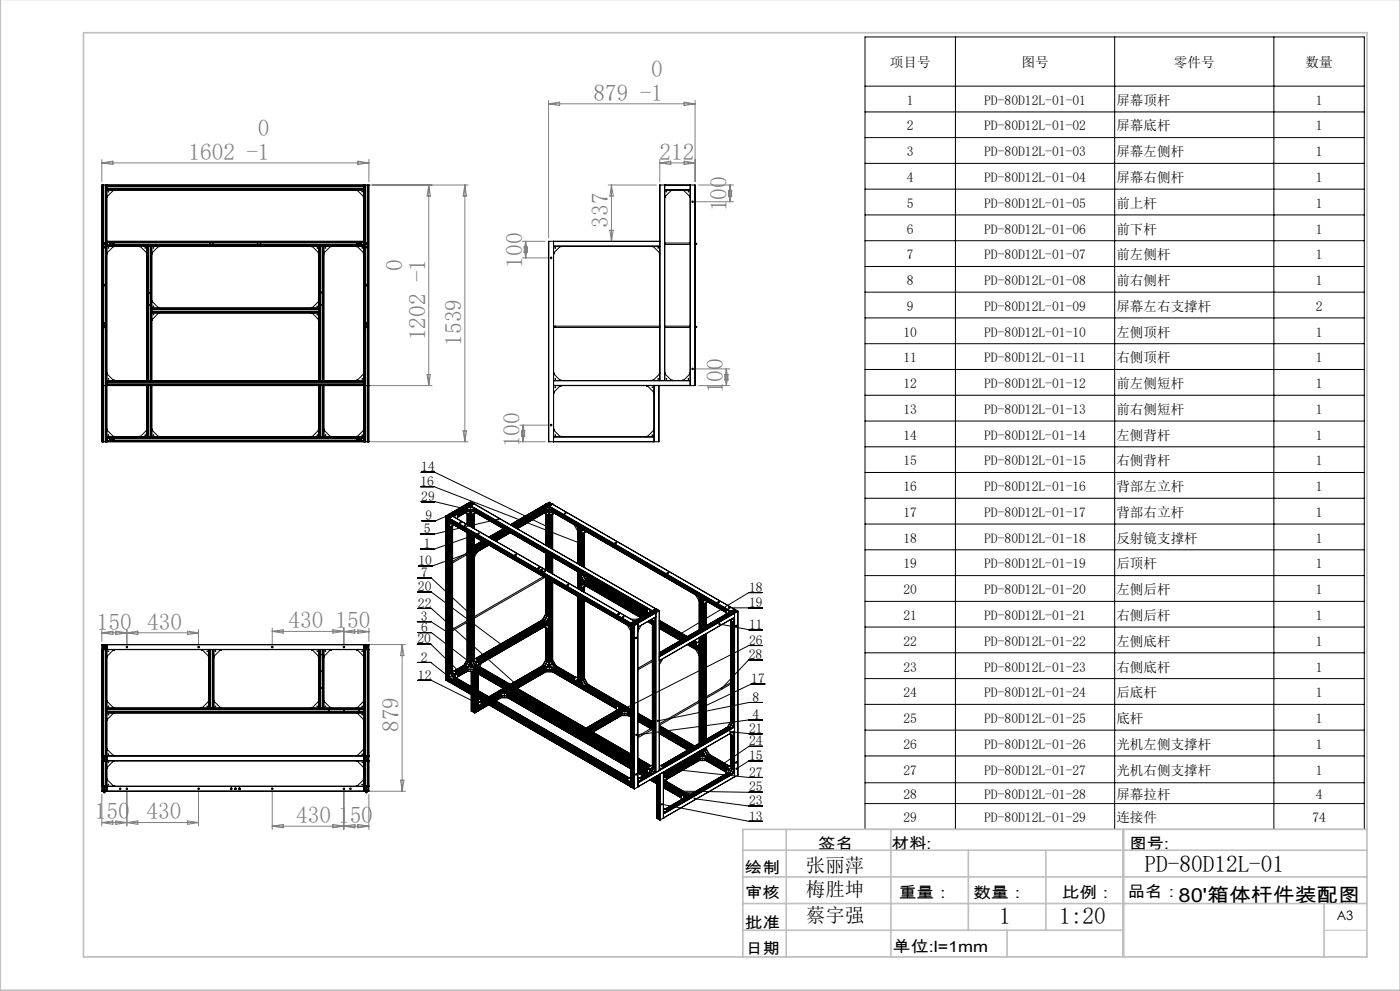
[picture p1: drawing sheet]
<svg xmlns="http://www.w3.org/2000/svg" width="420mm" height="297mm" viewBox="0 0 420 297" stroke-linecap="round" stroke-linejoin="round" font-family="sans-serif">
<defs><g id="words">
<g font-size="7" fill="#808080">
<text x="195.3" y="23.2">0</text>
<text x="178.1" y="30.1">879 -1</text>
<text x="77.4" y="40.9">0</text>
<text x="56.6" y="47.8">1602 -1</text>
<text x="197.8" y="47.8">212</text>
<text x="218" y="63.3" transform="rotate(-90 218 63.3)">100</text>
<text x="182.5" y="68.3" transform="rotate(-90 182.5 68.3)">337</text>
<text x="120.7" y="81.2" transform="rotate(-90 120.7 81.2)">0</text>
<text x="156.7" y="80.2" transform="rotate(-90 156.7 80.2)">100</text>
<text x="127.7" y="101.9" transform="rotate(-90 127.7 101.9)">1202 -1</text>
<text x="138.5" y="103.6" transform="rotate(-90 138.5 103.6)">1539</text>
<text x="217" y="117.8" transform="rotate(-90 217 117.8)">100</text>
<text x="156" y="134" transform="rotate(-90 156 134)">100</text>
<text x="29.1" y="188.7">150</text>
<text x="44.2" y="188.7">430</text>
<text x="86.6" y="188.2">430</text>
<text x="100.6" y="188.3">150</text>
<text x="119.7" y="219.3" transform="rotate(-90 119.7 219.3)">879</text>
<text x="28.4" y="245.5">150</text>
<text x="44" y="245.5">430</text>
<text x="88.9" y="246.6">430</text>
<text x="101.4" y="246.6">150</text>
</g>
<g font-size="7">
<text x="343.4" y="261.4">PD-80D12L-01</text>
<text x="299.7" y="277.1">1</text>
<text x="317.8" y="277.1">1:20</text>
</g>
<g font-size="5.8">
<text x="241.8" y="261.2">张丽萍</text>
<text x="241.8" y="268.5">梅胜坤</text>
<text x="353.6" y="270.4">80'箱体杆件装配图</text>
<text x="241.8" y="276.3">蔡宇强</text>
</g>
<g font-size="4.7">
<text x="245.5" y="254.4">签名</text>
<text x="267.5" y="254.4">材料:</text>
<text x="338.9" y="254.4">图号:</text>
<text x="223.5" y="261.7">绘制</text>
<text x="223.5" y="269">审核</text>
<text x="269.7" y="269">重量：</text>
<text x="292" y="269">数量：</text>
<text x="318.6" y="269">比例：</text>
<text x="338.3" y="268.7">品名：</text>
<text x="223.5" y="278.1">批准</text>
<text x="223.7" y="285.8">日期</text>
<text x="267.9" y="285.2">单位:l=1mm</text>
</g>
<g font-size="4.1">
<text x="267" y="20.1">项目号</text>
<text x="306.5" y="20.1">图号</text>
<text x="352.2" y="20.1">零件号</text>
<text x="391.7" y="20.1">数量</text>
<text x="272.1" y="31.4">1</text>
<text x="295.3" y="31.4">PD-80D12L-01-01</text>
<text x="334.9" y="31.4">屏幕顶杆</text>
<text x="394.7" y="31.4">1</text>
<text x="272.1" y="39.1">2</text>
<text x="295.3" y="39.1">PD-80D12L-01-02</text>
<text x="334.9" y="39.1">屏幕底杆</text>
<text x="394.7" y="39.1">1</text>
<text x="272.1" y="46.8">3</text>
<text x="295.3" y="46.8">PD-80D12L-01-03</text>
<text x="334.9" y="46.8">屏幕左侧杆</text>
<text x="394.7" y="46.8">1</text>
<text x="272.1" y="54.5">4</text>
<text x="295.3" y="54.5">PD-80D12L-01-04</text>
<text x="334.9" y="54.5">屏幕右侧杆</text>
<text x="394.7" y="54.5">1</text>
<text x="272.1" y="62.3">5</text>
<text x="295.3" y="62.3">PD-80D12L-01-05</text>
<text x="334.9" y="62.3">前上杆</text>
<text x="394.7" y="62.3">1</text>
<text x="272.1" y="70">6</text>
<text x="295.3" y="70">PD-80D12L-01-06</text>
<text x="334.9" y="70">前下杆</text>
<text x="394.7" y="70">1</text>
<text x="272.1" y="77.7">7</text>
<text x="295.3" y="77.7">PD-80D12L-01-07</text>
<text x="334.9" y="77.7">前左侧杆</text>
<text x="394.7" y="77.7">1</text>
<text x="272.1" y="85.4">8</text>
<text x="295.3" y="85.4">PD-80D12L-01-08</text>
<text x="334.9" y="85.4">前右侧杆</text>
<text x="394.7" y="85.4">1</text>
<text x="272.1" y="93.2">9</text>
<text x="295.3" y="93.2">PD-80D12L-01-09</text>
<text x="334.9" y="93.2">屏幕左右支撑杆</text>
<text x="394.7" y="93.2">2</text>
<text x="271.1" y="100.9">10</text>
<text x="295.3" y="100.9">PD-80D12L-01-10</text>
<text x="334.9" y="100.9">左侧顶杆</text>
<text x="394.7" y="100.9">1</text>
<text x="271.1" y="108.6">11</text>
<text x="295.3" y="108.6">PD-80D12L-01-11</text>
<text x="334.9" y="108.6">右侧顶杆</text>
<text x="394.7" y="108.6">1</text>
<text x="271.1" y="116.3">12</text>
<text x="295.3" y="116.3">PD-80D12L-01-12</text>
<text x="334.9" y="116.3">前左侧短杆</text>
<text x="394.7" y="116.3">1</text>
<text x="271.1" y="124">13</text>
<text x="295.3" y="124">PD-80D12L-01-13</text>
<text x="334.9" y="124">前右侧短杆</text>
<text x="394.7" y="124">1</text>
<text x="271.1" y="131.8">14</text>
<text x="295.3" y="131.8">PD-80D12L-01-14</text>
<text x="334.9" y="131.8">左侧背杆</text>
<text x="394.7" y="131.8">1</text>
<text x="126.4" y="141.3">14</text>
<text x="271.1" y="139.5">15</text>
<text x="295.3" y="139.5">PD-80D12L-01-15</text>
<text x="334.9" y="139.5">右侧背杆</text>
<text x="394.7" y="139.5">1</text>
<text x="126.1" y="145.6">16</text>
<text x="271.1" y="147.2">16</text>
<text x="295.3" y="147.2">PD-80D12L-01-16</text>
<text x="334.9" y="147.2">背部左立杆</text>
<text x="394.7" y="147.2">1</text>
<text x="126.4" y="150.1">29</text>
<text x="127.6" y="155.9">9</text>
<text x="271.1" y="154.9">17</text>
<text x="295.3" y="154.9">PD-80D12L-01-17</text>
<text x="334.9" y="154.9">背部右立杆</text>
<text x="394.7" y="154.9">1</text>
<text x="127.2" y="159.8">5</text>
<text x="127.2" y="164.3">1</text>
<text x="271.1" y="162.7">18</text>
<text x="295.3" y="162.7">PD-80D12L-01-18</text>
<text x="334.9" y="162.7">反射镜支撑杆</text>
<text x="394.7" y="162.7">1</text>
<text x="125.5" y="169.4">10</text>
<text x="126.4" y="173">7</text>
<text x="271.1" y="170.4">19</text>
<text x="295.3" y="170.4">PD-80D12L-01-19</text>
<text x="334.9" y="170.4">后顶杆</text>
<text x="394.7" y="170.4">1</text>
<text x="125.4" y="177.2">20</text>
<text x="224.7" y="177.3">18</text>
<text x="271.1" y="178.1">20</text>
<text x="295.3" y="178.1">PD-80D12L-01-20</text>
<text x="334.9" y="178.1">左侧后杆</text>
<text x="394.7" y="178.1">1</text>
<text x="125.4" y="182.1">22</text>
<text x="224.7" y="181.9">19</text>
<text x="271.1" y="185.8">21</text>
<text x="295.3" y="185.8">PD-80D12L-01-21</text>
<text x="334.9" y="185.8">右侧后杆</text>
<text x="394.7" y="185.8">1</text>
<text x="126.2" y="186.1">3</text>
<text x="126.4" y="189.3">6</text>
<text x="224.7" y="188.5">11</text>
<text x="125.2" y="192.8">20</text>
<text x="224.6" y="197.5">28</text>
<text x="224.7" y="193.2">26</text>
<text x="271.1" y="193.5">22</text>
<text x="295.3" y="193.5">PD-80D12L-01-22</text>
<text x="334.9" y="193.5">左侧底杆</text>
<text x="394.7" y="193.5">1</text>
<text x="125.4" y="203.7">12</text>
<text x="126.2" y="198.3">2</text>
<text x="271.1" y="201.3">23</text>
<text x="295.3" y="201.3">PD-80D12L-01-23</text>
<text x="334.9" y="201.3">右侧底杆</text>
<text x="394.7" y="201.3">1</text>
<text x="225.4" y="204.7">17</text>
<text x="271.1" y="209">24</text>
<text x="295.3" y="209">PD-80D12L-01-24</text>
<text x="334.9" y="209">后底杆</text>
<text x="394.7" y="209">1</text>
<text x="225.7" y="215.5">4</text>
<text x="225.7" y="210.3">8</text>
<text x="224.7" y="219.6">21</text>
<text x="271.1" y="216.7">25</text>
<text x="295.3" y="216.7">PD-80D12L-01-25</text>
<text x="334.9" y="216.7">底杆</text>
<text x="394.7" y="216.7">1</text>
<text x="224.7" y="227.8">15</text>
<text x="224.7" y="223.4">24</text>
<text x="271.1" y="224.4">26</text>
<text x="295.3" y="224.4">PD-80D12L-01-26</text>
<text x="334.9" y="224.4">光机左侧支撑杆</text>
<text x="394.7" y="224.4">1</text>
<text x="224.7" y="232.8">27</text>
<text x="271.1" y="232.3">27</text>
<text x="295.3" y="232.3">PD-80D12L-01-27</text>
<text x="334.9" y="232.3">光机右侧支撑杆</text>
<text x="394.7" y="232.3">1</text>
<text x="224.7" y="237.2">25</text>
<text x="271.1" y="239.5">28</text>
<text x="295.3" y="239.5">PD-80D12L-01-28</text>
<text x="334.9" y="239.5">屏幕拉杆</text>
<text x="394.7" y="239.5">4</text>
<text x="224.7" y="245.9">13</text>
<text x="224.7" y="241.3">23</text>
<text x="271.1" y="246.4">29</text>
<text x="295.3" y="246.4">PD-80D12L-01-29</text>
<text x="334.9" y="246.4">连接件</text>
<text x="393.7" y="246.4">74</text>
</g>
<text font-size="3.9" x="401" y="275.7">A3</text>
</g></defs>
<g fill="none" stroke="#000" stroke-width=".3">
<path d="M259.5 11.1h149.8v237.5h-149.8zM286.6 11.1v237.5M334.4 11.1v237.5M382.2 11.1v237.5M259.5 33.5h149.8M259.5 25.8h149.8M30.6 55.5v76.9M30.6 55.5h80M30.7 55.5h.1M30.7 55.5v76.9M30.8 55.5v76.9M30.9 55.5v76.9"/>
<path d="M31 55.5v76.9M31.6 55.5v76.9M31.7 55.5v76.9M31.8 55.5v76.9M31.9 55.5h.1M31.9 55.5v76.9M32 55.5l.1 76.9zM32.1 56.9l77 .1zM32.1 56.7h77M32.1 55.5h77M32.1 55.6h77M32.1 56.8h77"/>
<path d="M32.1 55.7h77M32.1 55.8h77M32.1 56.4h77M32.1 55.9h77M32.1 56.6h77M34.3 57l-2.1 1.8-.1 .4M106.9 57l2.2 2.2M109.1 55.5l.1 76.9zM109.3 55.5h.1M109.3 55.5v76.9M109.4 55.5v76.9M109.5 55.5v76.9"/>
<path d="M109.6 55.5v76.9M110.2 55.5v76.9M110.3 55.5v76.9M110.4 55.5v76.9M110.5 55.5h.1M110.5 55.5v76.9M110.6 55.5v76.9M197.9 55.5l.1 58.5zM198 55.5h10.5M199.4 55.5h.1M199.4 55.5v58.5M199.4 55.5h7.6"/>
<path d="M199.4 56.9l7.6 .1zM201.7 57l-2.3 2.2M204.8 57l2.1 1.8 .1 .4M206.4 57.4l.2 .1zM207 55.5h.1M207.1 55.5v60.1M208.5 55.5h.1M208.5 55.5v60.1M259.5 41.2h149.8M259.5 49h149.8M259.5 56.7h149.8M32.1 73.5h77"/>
<path d="M32.1 73.8h77M32.1 72.4h77M32.1 72.5h77M32.1 72.3h77M32.1 73.6h77M32.2 72.6v.9M32.2 73.3h1.8v.2M34 72.6l-1.8 .1M34.3 73.8l-2.2 2.3M34.3 72.6v.9M34.3 72.8h72.6M34.3 73.3h72.6"/>
<path d="M34.3 73.4h72.6M34.3 72.7h72.6M41.8 73.8l2.3 2.3M44.4 73.8v40.2M44.6 73.8v40.2M45 73.8v40.2M45.2 73.8v40.2M45.5 73.8h.1M45.5 73.8v40.2M47.8 73.8l-2.3 2.3M93.4 73.8l2.3 2.3M95.7 73.8h.1"/>
<path d="M95.7 73.8v40.2M96 73.8v40.2M96.2 73.8v40.2M96.7 73.8v40.2M96.8 73.8v40.2M97.1 73.8h.1M97.1 73.8v40.2M99.4 73.8l-2.2 2.3M106.9 73.8l2.2 2.3M106.9 72.6v.9M107.2 72.6l1.8 .1M109 72.6v.9"/>
<path d="M109 73.3h-1.8v.2M109.1 72.6h-77M164.6 72.3v60.1M164.6 72.3h33.3l-31.8 .1M166.1 72.4v60M166.1 73.8h31.8zM168.3 73.8l-2.2 2.3M195.7 73.8l2.2 2.3M199.4 72.8h7.5v.5h-7.5M206.9 73.2h.1M206.9 72.9h.1M208.5 73.2h.5"/>
<path d="M208.5 72.9h.5M209 72.9v.3M259.5 64.4h149.8M259.5 72.1h149.8M259.5 79.9h149.8M45.5 92.3v.1M45.5 93.8h50.2zM45.5 90.1l2.3 2.2M45.5 92.3h50.2M45.5 92.7h50.2M45.5 92.8h50.2M45.5 93.3h50.2"/>
<path d="M45.5 93.4h50.2M47.8 93.8l-2.3 2.3M93.4 93.8l2.3 2.3M95.7 92.3v.1M95.7 90.1l-2.3 2.2M166.1 98.1h31.8M166.1 97.8h31.8M166.5 97.8v.3M166.5 98.1h.1M166.5 97.8h.1M166.6 97.8v.3M199.4 97.8h7.5v.3h-7.5"/>
<path d="M206.9 98.1h.1M206.9 97.8h.1M208.5 98.1h.5M208.5 97.8h.5M209 97.8v.3M259.5 87.6h149.8M259.5 95.3h149.8M30.6 115.6h80.1M30.7 115.6h.1M31.9 115.6h.1M32 115.6h77.2M32.1 114l77 .1z"/>
<path d="M32.1 111.8l2.2 2.2M32.1 115.4h77M32.1 115h77M32.1 114.5h77M32.1 114.4h77M32.1 114.3h77M32.1 114.2h77M32.1 115.3h77M32.1 115.2h77M44.1 114v-40.2v40.2M44.1 115.6v15.3M44.4 115.6v15.3"/>
<path d="M44.6 115.6v15.3M45 115.6v15.3M45.2 115.6v15.3M45.5 115.6v15.3M95.7 115.6v15.3M96 115.6v15.3M96.2 115.6v15.3M96.7 115.6v15.3M96.8 115.6v15.3M97.1 115.6v15.3M109.1 111.8l-2.2 2.2M109.3 115.6h.1"/>
<path d="M110.5 115.6h.1M166.1 114l40.9 .1zM166.1 111.8l2.2 2.2M166.5 116l.2 .1zM168.3 115.6l-2.2 2.2M193.9 115.6l2.3 2.2M196.2 115.6l.1 16.8zM197.6 115.6l.1 16.8zM197.9 111.8l-2.2 2.2M199.4 114h.1M199.4 111.8l2.3 2.2M207 115.6l-40.9-.1 42.4 .1"/>
<path d="M207 115.6h.1M207 111.8l-2.2 2.2M208.5 115.6h.1M259.5 103h149.8M259.5 110.7h149.8M259.5 118.5h149.8M30.6 132.4h80M30.7 132.4h.1M31.9 132.4h.1M32.1 128.7l2.2 2.2M32.1 131.2h77M32.1 132.1h77"/>
<path d="M32.1 130.9h77M32.1 131.1h77M32.1 132.2h77M32.2 131.2v.9M32.2 132l1.8 .1M34 131.2v.2h-1.8M34.3 131.2v.9M34.3 131.4h72.6M34.3 131.3h72.6M34.3 131.9h72.6M44.1 128.7l-2.3 2.2M45.5 128.7l2.3 2.2"/>
<path d="M95.7 128.7l-2.3 2.2M97.2 128.7l2.2 2.2M106.9 131.2v.9M107.2 131.2v.2h1.8M109 131.2v.9M109 132l-1.8 .1M109.1 128.7l-2.2 2.2M109.3 132.4h.1M110.5 132.4h.1M164.6 132.4h33M166.1 132.4h.1M166.1 130.9h30.1z"/>
<path d="M166.1 128.7l2.2 2.2M196.2 132.4h.1M196.2 128.7l-2.3 2.2M259.5 126.2h149.8M259.5 133.9h149.8M126.2 145.8h4l43.5 16.9M126.4 141.5h4l33.8 16.4M126.4 150.4h4l10.7 2.5M133.7 154.7v49.1M133.7 154.7l.1 .1M133.8 154.8v49M133.8 154.7h.1"/>
<path d="M133.9 154.7l-.1 14.7 .4-.2M133.9 154.7h.1M133.9 154.7l-.1 .1M133.9 154.7v14.7M133.9 154.7l.9 .4M134 154.7l.4 .4M134 154.6h.1M134 154.6l-.1 .1M134 154.6v14.7M134.1 154.6l.8 .5M134.4 155.1v49M134.5 155v.2"/>
<path d="M134.5 155l-.1 .1M134.5 155v49.3M134.5 154.3l-.4 .2 .8 .5 .5-.2M134.5 154.3l.9 .5M134.5 154.3v.5M134.5 155.2v49.1M134.6 154.3h.1M134.6 154.3l.8 .5M134.7 155.2h.1M134.7 155.1v.2M134.7 155.1l-.2 .1M134.7 155.1v49.3"/>
<path d="M134.7 154.2h.1M134.7 155.3h.1M134.7 154.2v.1M134.7 155.3v49.1M134.7 154.2l-.1 .1M134.7 154.2l.8 .5M134.7 155.3l54.6 31.5M134.7 155.4l54.6 31.5M134.7 155.5l54.6 31.5M134.7 155.6l54.6 31.5M134.7 156.1l54.6 31.5M134.8 155.1h.1"/>
<path d="M134.8 154.1l-1.1 .6M134.8 155.3h-.1M134.8 154.1h.1M134.8 154.2h.1M134.8 155.3l54.5 31.5M134.8 155.5h.1M134.8 155.6v.1M134.8 156.1v.1M134.8 156.3h.1M134.8 155.5h-.1M134.8 156.3l54.5 31.6M134.8 155.6h.1"/>
<path d="M134.8 156.2h.1M134.8 155.6l54.5 31.6M134.8 156.2l54.5 31.6M134.9 154.2h.1M134.9 155.1h.1M134.9 154.1v.1M134.9 155.1h-.1M134.9 156.6v1.6l.8-.3v-.2M135 154.2h-.2M135 158.3v42.9M135 154.2l.1 .1M135 155.1l-.2 .2"/>
<path d="M135 155v.1M135 158l.1 43.1M135.1 154.3l.3 .2M135.3 158.9l-.2 .3M135.4 154.8v.1M135.4 157.8l-.1 .1M135.4 154.8h.1M135.4 154.5l.1 .1M135.4 154.5v.1M135.4 158.1v42.8M135.4 154.9l-.4 .1M135.5 154.8v.1"/>
<path d="M135.5 154.6h.1M135.5 154.8h-.1M135.5 154.6v.1M135.5 154.7h.1M135.5 154.7v.1M135.5 158v42.8M135.6 157.7h.1M135.6 154.7h.1M135.6 154.6h.1M135.6 154.6h-.1M135.7 157.7h-.1M135.7 154.6l-.1 .1"/>
<path d="M135.7 154.6v.1M135.7 154.7h.1M135.7 154.7l54.6 31.5M135.7 154.7l-.2 .1M135.7 154.7l-.9 .6M135.8 154.7h.1M135.8 157.6v43.7M136.2 157.3l-1.2 .7M136.2 157.3l-.6 .4M136.2 157.3l-.5 .4M136.7 153.5l-6 2.6h-4.1M137.2 154.5v.2"/>
<path d="M137.4 154l.1 .1M137.4 154l-1.4 .8M137.5 154.1l-.3 .1v1.3M137.5 154.1v.7l-.3 .1M137.9 156.6l.3-.1 .1 .2zM137.9 156.7h.4M139.3 157.5h.4M139.6 152.7l.1 .1M139.6 153.4l-2.1 1.3M139.6 152.7l.1 .8M139.6 152.8l-2.2 1.2M139.6 152.8l-2.2 1.3"/>
<path d="M139.6 152.9l-2.1 1.2M139.6 153.3l-2.1 1.2M139.7 153.6l1.2 .7M139.7 153.6l.6 .4M139.7 153.6l.5 .3M139.7 152.8v.7M139.9 152.7l-.2 .1M139.9 153.4l-.2 .1M139.9 152.7h2.5M139.9 153.3v.1M139.9 153.3h2.5M139.9 153.4h2.5"/>
<path d="M140 152.9l.2-.1-.2 .3zM140 152.9l-.1 .1M140 152.8v.1M140.1 152.8l-.2 .3M140.1 153.4l-2.9 1.6M140.2 151h.1M140.1 151h.1M140.1 153.9v3.3M140.1 159.6v6.1M140.1 151l-5.3 3.1M140.2 151v.1M140.2 151l-5.4 3.1"/>
<path d="M140.2 153.9v3.3M140.2 159.6v6.1M140.2 151.1h.1M140.2 154.2l.8 .3M140.2 153.9l.1 .1M140.2 153.9v3.4M140.2 159.7v6M140.2 151.1l-5.3 3M140.3 151h.1M140.3 154.3v3M140.3 159.7v5.9M140.3 151.1h.1"/>
<path d="M140.3 151l-.1 .1M140.3 151.1l-5.4 3.1M140.3 154h.1M140.3 151v.1M140.4 151h.1M140.4 151l.8 .4M140.4 151l-.1 .1M140.4 151.1l.1 .1M140.4 151v.2l-5.4 3M140.4 154.3v3M140.4 159.7v5.9M140.4 151.1l-5.4 3.1"/>
<path d="M140.4 152.8h.2M140.4 150.9h.1M140.4 150.9l-.1 .1M140.4 150.9v.3M140.4 154.3v3.1M140.4 159.8v5.7M140.5 154.1h.1M140.5 150.9l.8 .5M140.5 151.2l.3 .2M140.5 151.2l-5.4 3.1M140.5 154.1l.1 .1M140.8 152.8l-.9 .5"/>
<path d="M140.8 151.5h.1M140.8 151.4v.1M140.8 151.4l-5.4 3.1M140.9 154.3l-.1 3.3M140.9 151.3v.1M140.9 151.3l-.1 .1M140.9 154.5v3.2M140.9 151.4l.1 .1M140.9 151.4l-5.5 3.2M141 150.6v.5M141 151.5h.1M141 153.4v4.3"/>
<path d="M141 150.6l-.5 .2 .9 .5 .4-.2M141 150.6l.8 .5M141 151.5l-5.4 3.1M141 150.6h.1M141 150.6l.9 .5M141 151.5l-5.3 3.1M141.1 151.5h.1M141.1 151.4l-.1 .1M141.1 151.4v.1M141.1 150.5h.1M141.1 151.4h.1M141.1 150.5v.1"/>
<path d="M141.1 151.5l.1 .1M141.1 153.4v4.4M141.1 150.5l.9 .5M141.1 151.5l-5.4 3.2M141.2 151.8h.1M141.2 151.8l52.9 30.6M141.2 151.8l-1.6 .9M141.2 151.6v.2M141.2 151.7l54.4 31.4M141.2 151.8l54.3 31.4M141.2 151.6l54.5 31.5M141.2 151.6l-5.4 3.1"/>
<path d="M141.2 151.5v.1M141.2 153.4v4.4M141.2 150.5h.1M141.2 151.5l54.5 31.5M141.3 150.5h.1M141.3 151.4h-.1M141.3 151.4h.1M141.3 150.4l-1.1 .6M141.3 150.4v.1M141.3 150.6h.1M141.4 153.4v1.1l.7-.3v-.3M141.4 150.5v.1"/>
<path d="M141.4 151.3v.1M141.4 154.5v3.5M141.4 150.6l.5 .2M141.4 150.5h-.1M141.4 150.5l-.1 .1M141.4 151.3l-.1 .1M141.4 151.4l-.2 .1M141.5 154.3v3.7M141.6 152.8l.8 .5M141.7 156.8l-.1 .1M141.7 152.8h.2M141.8 151.1l.1 .1"/>
<path d="M141.9 154.1l-.2 .1M141.9 150.8v.1M141.9 151.1h-.1M141.9 151.2l-.5 .1M141.9 151.1v.1M141.9 154.3v3.9M141.9 150.9l.1 .1M142 151h.1M142 154.3v4M142 154h.1M142 150.9h.1M142 150.8v.1"/>
<path d="M142 150.8l-.1 .1M142.1 150.9h.1M142.1 153.9l-.1 .1M142.2 151h.1M142.2 153.9v4.5M142.2 151l54.5 31.5M142.2 151l-.3 .1M142.2 151l-1 .5M142.2 153.4l52 30M142.4 153l-.1-.2 .1 .3M142.4 152.7l.3 .1M142.4 153h.1"/>
<path d="M142.4 153.3v.1M142.4 153.4l.3 .1M142.6 153.6l-1.1 .7M142.6 153.6l-.6 .4M142.6 153.6l-.5 .3M142.7 152.8v.7M142.7 153.5l51.3 29.7M142.8 152.8l51.2 29.6M142.8 152.9l51.2 29.6M142.8 153.3l51.2 29.6M142.8 153.4l51.2 29.6M143.6 159.9l-13.4 4.7h-4"/>
<path d="M149.6 155.6l-19.4 4.5h-4M151 158.5l-4.4 2.5M151.2 158.6l-4.3 2.5M151.3 158.6l-4.3 2.6 4.3-2.6M151.7 158.9l-4.3 2.5M151.8 158.9l-4.4 2.5M151.9 159l-4.4 2.5M152 159l-4.3 2.6M152.1 159.1l-4.4 2.5M152.3 159.2l-4.3 2.5M152.4 159.3l-4.3 2.5M152.8 159.5l-4.4 2.5"/>
<path d="M152.9 159.5l-4.4 2.5M153.1 159.7l-4.4 2.5M162.3 153.7l.2-.1zM163.2 152.9v.7M163.2 152.9l.1 .1M163.2 153.6l.1 .1M163.2 153.5l-8.4 4.8M163.2 153.1l-8.7 5M163.2 153.5l-8.3 4.8M163.2 153.6l-8.3 4.7M163.3 153v.7M163.3 153.8l1.1 .6"/>
<path d="M163.3 153.8l.6 .3M163.3 153.8l.5 .3M163.5 152.8h2.5M163.5 153.4v.1M163.5 152.8l-.2 .2M163.5 153.4h2.5M163.5 153.5h2.5M163.5 153.5l-.2 .2M163.6 153h.1M163.6 153l-.1 .2M163.7 153l-.2 .2M163.7 153.5l-8.5 5"/>
<path d="M163.7 151.1h.1M163.7 154v9.4M163.7 151.1l-10.6 6.2M163.7 151.1l.1 .1M163.8 154.1v9.3M163.8 154.4l.7 .3M163.8 154.1h.1M163.8 151.2v.1M163.8 151.2h.1M163.8 151.2l-10.6 6.1M163.9 151.2h.1M163.9 154.4v9.1"/>
<path d="M163.9 154.1h.1M163.9 151.2v.1M163.9 151.2l-10.7 6.2M164 151.1h.1M163.9 151.3h.1M163.9 151.1v.1M163.9 151.1l-.1 .1M163.9 151.1v.3M163.9 151.4l-10.5 6M163.9 151.4h.1M163.9 151.3l-10.6 6.1M164 151.1l.9 .4"/>
<path d="M164 152.9h.2M164 154.2l.2 .1M164 151.3l.4 .2M164 151.1v.2M164 154.5v9.1M164 151.3l-10.6 6.1M164.1 151.1l.8 .4M164.1 151.1v.1M164.4 152.9l-.9 .5M164.4 151.5v.1M164.4 151.6l-10.6 6.1M164.4 151.6h.1"/>
<path d="M164.4 151.5l-10.6 6.2M164.4 154.4v9.4M164.5 151.6h.1M164.5 151.5v.1M164.5 151.5h-.1M164.5 154.7v9.2M164.5 151.6l-10.6 6.2 10.7-6.2M164.5 150.7v.5M164.5 153.5l.1 10.4M164.5 150.7l-.4 .3 .9 .5M164.5 150.7l.9 .5-.4 .3M164.6 151.6v.1"/>
<path d="M164.6 150.7h.1M164.6 150.7l.9 .5M164.6 153.5v10.4M164.6 151.7h.1M164.6 151.7l-10.6 6.1M164.7 151.6h.1M164.7 153h.2zM164.7 151.5v.1M164.7 151.5l-.1 .1M164.7 152.4h.1M164.7 151.7h.1M164.7 150.7h.1"/>
<path d="M164.7 151.7v.1M164.7 150.7h-.1M164.7 151.6l-.1 .1M164.7 153.5v10.5M164.7 151.7l-10.6 6.1M164.7 151.9l54.4 31.4-1.4-.8M164.7 152l-10.3 6 8.8-5M164.7 150.7v.1M164.7 151.8v.2M164.7 150.7l.9 .4M164.7 151.9l54.5 31.4M164.7 151.8l54.6 31.4"/>
<path d="M164.7 151.8l-10.5 6.1M164.8 151.7h.1M164.8 153.5v10.5M164.8 151.7l54.5 31.5M164.8 150.6h.1M164.8 150.6v.1M164.8 150.6l.1 .1M164.8 151.9h-.1M164.9 151.5h.1M164.9 150.6l-1.2 .5M164.9 151.4h.1M164.9 150.6v.1"/>
<path d="M164.9 150.6h-.1M164.9 150.7h.1M164.9 151.5l.1 .1M165 153.5v1.2l.7-.3v-.3M165 150.6l-.1 .1M165 151.6l-.2 .1M165 150.6v.1M165 154.7v9.4M165 150.7l.5 .2M165 151.5h-.1M165 151.5v.1M165.1 154.4v9.8"/>
<path d="M165.1 152.9l.9 .5M165.3 156.5h.1M165.3 152.9h.2M165.3 155.3l-.2 .3M165.5 154.2l-.2 .1M165.5 150.9v.1M165.5 154.5v9.9M165.5 151.2l-.5 .3M165.5 151.1h.1M165.6 151.1h.1M165.6 151.1l-.1 .1M165.6 154.4v10.1"/>
<path d="M165.6 154.1h.1M165.6 151v.1M165.6 151h-.1M165.6 151l-.1 .1M165.6 151.1h.2M165.7 154.1h-.1M165.8 153l.1 .3zM165.8 151.1h.1M165.8 151.1l54.5 31.5M165.8 151.1l-.3 .1M165.8 151.1l-1 .6M165.8 154v10.6"/>
<path d="M165.8 153.5l52 30M165.9 153l.1 .2M166 153.4v.1M166 152.8l.2 .2M166 153.5l.2 .2M166.2 153v.7M166.2 153.8l-1.1 .6M166.2 153.8l-.6 .3M166.2 153.8l-.5 .3M166.3 153.7l51.3 29.6M166.3 153.6l51.3 29.6M166.3 152.9v.7"/>
<path d="M166.3 152.9l-.1 .1M166.3 153.6l-.1 .1M166.3 152.9l51.3 29.7M166.3 153.1l51.3 29.5M166.3 153.5l51.3 29.6M169.3 153.9h.4M172.2 157.2l1 1.9M173.2 157.8l.1 .1M173.2 157.9v11M173.3 157.9l.2 .1M173.5 158v11M173.6 158v11.1"/>
<path d="M173.6 158h.1M173.6 158l.4 .3M174 158.3h.1M174 158.3v11M174 158.3v11.1M174.3 158.4h.1M174.3 158.4v11.1M174.3 158.4l-.2-.1v11.1M174.3 158.5v11M174.4 158.5l.1 11.1M174.5 158.6l.1 11M174.6 159.9v.3"/>
<path d="M175 159.7l-.1 .1M175.2 159.6h.1M175.2 159.9v10.1M175.3 159.6v.3l-.7 .3M175.3 159.6h-.1M175.3 159.5v10.6M175.8 159.3l-1.2 .6M175.8 159.3l-.6 .3M175.8 159.3l-.5 .3M259.5 141.6h149.8M259.5 149.3h149.8M259.5 157.1h149.8"/>
<path d="M125.4 173.2h4l11.2 10.4M125.4 177.4h4l21.1 15.9M133.9 169.6h.1M133.8 169.5l.1-.1v.2M133.8 169.6v20.1l.4-.2M133.9 169.6v20.1M134 169.3h.1M134 169.6v20M134.1 170l.2 .4zM134.1 179.3l.2 .4-.2-.1zM134.1 169.2l.4 .2M134.1 169.2h.1"/>
<path d="M134.1 169.2l-.1 .1M134.2 169.2h.1M134.2 170l.2 .3M134.2 179.3l.2 .3M134.3 169.5h.1M134.4 169.5h-.2M134.4 169.4h.1M134.5 169.4h.1M134.5 169.4l-.5 .2M134.5 169.4l-.1 .1M135.2 165.5v.2zM135.2 161.3h.1"/>
<path d="M135.2 164.1v.1M135.2 165.5v.1M135.2 168v.1M140.1 166.2v19.9M140.2 166.2v19.8M140.2 166.1v19.9M140.3 166.1v19.8M140.4 166v19.9M140.5 165.5l.2-.1 .1 .3M140.5 166l-.1 19.9M140.5 165.4v.1M140.6 165.4l-4.8 2.8"/>
<path d="M140.6 165.4h.1M140.8 165.8h.1M140.8 165.7h.1M140.8 165.8l-.1 .1M140.8 160v37.4M140.9 165.7l-5.1 3M140.9 160.1v37.3M140.9 165.7l-.1 .1M141 160.1v39.2M141 160.1v39.3M141.1 160.2l.1 39.4 48.1 27.7M141.2 160.2v39.2"/>
<path d="M141.4 160.4v37M141.5 160.4v37M141.6 161.1l.2-.1zM141.6 160.5h.1M141.6 161.9l.2-.1zM141.7 161.1h-.1M141.7 161.8l-.1 .1M141.7 164.2l-.1 .2M141.9 160.6v36.6M142 160.7v36.4M142.2 165.9l4.4-2.5zM142.2 160.8v36.8"/>
<path d="M142.2 165h.1M142.2 165.1h.1M142.2 165.7h.1M142.2 163.9l2.7-1.5-2.7 1.5M142.2 164.8v.2M142.2 165.1v.4M142.2 165.7v.2M143.3 165.3l-1.1 1.9M143.6 164.7l-14 4.9h-4.1M144.6 162.2l-2.4 1.3M144.7 162.2l-2.5 1.5M144.7 162.3l-2.5 1.4"/>
<path d="M144.8 162.3l-2.6 1.5M145.3 162.6l-3.1 1.7M145.4 162.7l-3.2 1.7M145.5 162.7l-3.3 1.9M145.6 162.8l-3.4 2M145.7 162.8l-3.5 2M145.9 162.9l-3.7 2.1M145.9 162.9l-3.7 2.2M146 163l-3.8 2.1M146.3 163.2l-4.1 2.4M146.4 163.2l-4.2 2.5M146.8 161l4.4-2.4-4.4 2.5"/>
<path d="M154.5 166.3h.4M161.4 170.3h.5M162.3 170.8h.4M163 172.8l-20.8 12.1M163.2 171.3h.4M163.2 171.3h.1M163.4 173.1l-21.2 12.2M163.7 165.8v5M163.7 173.2v10.8M163.8 165.8v5.1M163.8 173.3v10.5M163.9 165.9v5"/>
<path d="M163.9 173.3v10.2M163.9 165.9v5.1M163.9 173.4v10.1M164 166v5M164 173.4v10.2M164.2 169l.1 .1zM164.2 162.5l.1 .1zM164.2 175.5l.1 .2zM164.4 166.2v5M164.4 173.6v10.2M164.5 166.2v5.1M164.5 173.7v10.1"/>
<path d="M164.6 166.3v5M164.6 173.7v12.1M164.6 173.7v12M164.7 166.4v5M164.7 173.8v12M164.8 166.4v5M164.8 173.8l-.1 26M165 166.5v5.1M165 174v23.6M165.1 166.6v5M165.1 174v23.5M165.3 176.1h.1"/>
<path d="M165.5 166.8v5M165.5 174.2v23.1M165.5 166.8l.1 5.1M165.8 167v5M165.8 174.4v23.3M170.1 175.3h.4M173.2 171.3l.1 5.1M173.2 178.7l.1 25.8M173.5 171.4v5.1M173.5 178.9l.1 25.7M173.6 171.5v5M173.6 178.9v25.7"/>
<path d="M173.6 178.9v25.8M173.7 172.5l.1 .1zM173.8 172.5h.1M174 171.7v5M174 179.1v25.8M174 171.8v5M174 179.2v25.6M174.1 171.8v5M174.1 179.2v25.7M174.3 171.9v5M174.3 179.3v25.8M174.3 174.8h.1"/>
<path d="M174.3 174.8l17.9 10.3M174.3 173.8l18.7 10.8M174.3 174.4l18.2 10.5M174.3 173.6l18.9 10.9M174.3 173.6l19 10.9M174.3 171.9v1.7M174.3 173.9v.1M174.3 174.4v.1M174.3 174.8v2.1M174.4 173.9h.1M174.4 174.4h.1M174.4 173.9l18.5 10.8"/>
<path d="M174.4 174.4l18.1 10.5M174.4 174.4l18 10.6M174.4 173.5l19 10.9M174.4 173.5l-.1 .1M174.4 172l.1 1.5M174.4 174.8l.1 2.3M174.4 179.4v25.6M174.5 173.5l19 10.9-17.4-10.1M174.5 172v1.5M174.5 174.9l.1 2.2M174.5 176.5l.1 .1M174.5 160.2h.1"/>
<path d="M174.6 179.5l-.1 25.5M174.6 176.3v.3M174.7 160.2v9.5M174.7 176.6v.5M174.7 179.5v23.6M174.7 172.2l1.2 1.9M174.9 172.3l1 1.8M175 172.3v.2M175 176.1h-.1M175 160v9.9M175 176.3v1M175 179.7v23.1"/>
<path d="M175.1 179.8v23M175.2 176h.1M175.2 172.4v.2M175.2 176.2v1.2M175.2 179.8v23M175.2 176.2v1.3M175.3 175.9v.3l-.7 .4M175.3 175.9l-.1 .1M175.3 175.9v1.6M175.3 179.9v23.4M175.4 172.9v.1zM175.5 173.3l.9 .5"/>
<path d="M175.6 173.5l.1 .1M175.8 175.6l-1.2 .7M175.8 175.6l-.6 .4M175.8 175.6l-.5 .3M175.8 172.8l.6 1M175.9 174.1l.2 .1M175.9 173.9h.3M176 173.9h.2M176 172.9l.5 .8M176.2 174.3l17.4 10M176.4 173.6l17.8 10.3v-1.3l-.2-.1M176.5 173.7l-.1 .1"/>
<path d="M176.5 173.7l.2 .2M176.6 174.1l17.4 10M176.7 174l17.3 10M176.7 173.9l-.6 .3M176.7 174l17.4 10M176.7 173.9l17.5 10.1M184.5 162.7h.4M200.2 171.7h.4M208.7 178.3l1.1 1.8M209.5 178.9l.2 .1zM209.8 178.9h.1M209.8 178.9v9.8"/>
<path d="M209.8 178.9l.2 .2M210 179.1v9.5M210 179v.1M210 179.1v9.4M210.1 179.1l.3 .2M210.1 179.1h.1M210.4 179.3v9M210.4 179.3h.1M210.5 179.3v9M210.6 179.4l.1 .1M210.7 179.5l.1 8.6M210.7 179.5v8.6"/>
<path d="M210.9 179.6v8.5M211 179.6v8.4M211.3 179.9l.1 .2zM228.7 177.6h-4l-21.7 13M259.5 164.8h149.8M259.5 172.5h149.8M30.6 194.6v.1M30.6 194.7h.1M30.6 194.7v31.8M30.6 194.7h80M30.7 193.4h1.2v.3M30.7 193.5h.1"/>
<path d="M30.7 193.2h.1M30.7 194.6h.1M30.7 193.4h.1M30.7 194.4v.1M30.7 194.3h.1M30.7 194.7h.1M30.7 193.4v.1M30.7 194.3v32.6M30.7 193.5h1.4M30.7 194.3h1.4M30.8 194.6h-.1M30.8 193.3h.1"/>
<path d="M30.8 194.5l.2 .1v32.3M30.8 194.5v32.4M30.9 194.6v32.3M31.1 193.4v.1M31.1 193.6v.6M31.1 194.3v.2M31.5 193.4v.1M31.5 193.6v.6M31.5 194.3v.2M31.7 193.3h.1M31.7 194.6v32.3M31.8 194.5v32.4"/>
<path d="M31.9 194.6h.1M31.9 193.2h.1M31.9 194.7h.1M31.9 194.3h.1M31.9 193.6v.6h-1.2v-.6l1.4 .1M31.9 193.5h.1M32 193.2h.1M32 194.7v31.8M32.1 194.2l-.2 .3h-1.2M32.1 194.6l-.1 .1M32.1 193.2h.1M32.1 193.2v43.9"/>
<path d="M32.1 193.2h77M32.1 194.6h77M34.3 194.7l-2.2 2.2M60.4 194.7l2.3 2.2M62.7 194.7v17.5v-17.5M63 194.7v17.5M63.1 194.7v17.5M63.7 194.7v17.5M63.8 194.7v17.5M64.1 194.7v17.5l.1-17.5M66.4 194.7l-2.2 2.2M93.4 194.7l2.3 2.2"/>
<path d="M95.7 194.7v17.5M96 194.7v17.5M96.2 194.7v17.5M96.7 194.7v17.5M96.8 194.7v17.5M97.1 194.7v17.5M97.6 195.2h.2zM99.4 194.7l-2.2 2.2M106.9 194.7l2.2 2.2M109.1 194.6l.1 .1M109.1 194.3h1.4l-1.2 .2M109.1 193.2h.1"/>
<path d="M109.1 193.2v43.9M109.1 194.2l.2 .1M109.2 193.2h-.1M109.2 194.7v31.8M109.3 193.5v.2M109.3 193.2l.1 .1M109.3 193.2h.1M109.3 193.4l1.2 .1h-1.4M109.3 194.3h.1M109.3 193.4h.1M109.3 194.4v.1M109.3 194.6h.1"/>
<path d="M109.3 193.5h.1M109.3 194.7h.1M109.3 193.4v.1M109.3 193.6v.6h1.2v-.6l-1.4 .1M109.3 194.3v32.6M109.4 194.6h-.1M109.4 194.5l.2 .1v32.3M109.4 193.3h.1M109.4 194.5v32.4M109.5 194.6v32.3M109.7 193.4v.1M109.7 193.6v.6"/>
<path d="M109.7 194.3v.2M110.1 193.4v.1M110.1 193.6v.6M110.1 194.3v.2M110.3 193.3h.1M110.3 194.6v32.3M110.4 194.5v32.4M110.5 193.3h.1M110.5 194.6h.1M110.5 194.7h.1M110.5 193.2h.1M110.6 194.7h.1"/>
<path d="M110.6 194.7v31.8M110.7 194.6l-.1 .1M125.2 186.3h4.1l5.4 3.5M125.2 193.1h4.1l8.9 8.7M125.2 198.5h4.1l9.6 7.7M125.4 182.3h4l25.6 22.9M125.4 189.6h4l19.1 14.7M133.8 189.8l.1 .2zM133.8 189.8l.2 .2M133.9 190h.1M133.9 190v13.9M134 189.5l.5 .2"/>
<path d="M134 189.6h.1M134 190v14l.4 .1M134.1 188.7l.2 .4zM134.1 189.6h-.1M134.2 189.5h.1M134.2 188.7l.2 .3M134.3 189.8h.1M134.4 189.8l-.2 .1M134.4 189.7l.1 .1M134.5 189.7v.1M134.5 189.7l-.5 .3M134.5 189.8h-.1"/>
<path d="M135.2 190.9v.1M135.2 193.4v.1M135.3 199.8l-.2 .3M138.7 199.7l.7 .4M138.7 199.8l.7 .4M138.7 199.7v.1M138.7 199.7l-2.1 1.3M138.8 199.9l-2.2 1.1M138.9 199.9l-2.1 1.3 2.1-1.2M139 199.6l-.3 .1M139 199.6l.1 .1M139.3 199.6l.3 .1-.3 .1z"/>
<path d="M139.3 199.8h.3M139.3 199.8h.2M139.6 200l-.2 .1M139.8 199.3v.2M139.9 199.2l-.8 .5M140.1 186.5v11.1M140.2 186.5v11.1M140.2 186.4v11M140.2 197.4l.1 .1M140.2 197.4l-1.2 2.2M140.3 186.4v10.7M140.3 197.1l.6 .4"/>
<path d="M140.3 197.5v1M140.3 197.5l-1.2 2.2M140.4 186.4v10.7M140.4 197.6l.2 .3zM140.5 198.2l-.1 .1M140.5 185.8h.2l.1 .3M140.5 186.3v10.9M140.5 197.6l.2 .2M140.5 185.8h.1M140.6 185.8h.1M140.6 185.8l-4.8 2.8M140.8 186.1h.1"/>
<path d="M140.8 186.1l.1-.1-5.1 3M140.8 186.1l-.1 .1M140.9 197.5v.3M140.9 197.8l-1.3 2.2M141 199.3h.1M141 199.3l-4.8 2.8 1-.7M141 199.3l-1.6 .9M141 199.4h.1M141 199.4l-4.8 2.7M141.1 199.4l-4.8 2.8M141.2 199.7h.1M141.2 199.7l48.1 27.8-46.5-26.8"/>
<path d="M141.2 199.7l-1.6 .9M141.2 199.5l48.1 27.8M141.2 199.5l-4.9 2.8M141.2 199.4v.1M141.2 199.4l48.1 27.8M141.3 199.6l-.1 .1M141.4 197.5v1.8M141.4 197.5h.1M141.4 199.3l1.6 .9M141.4 199.3l-.2 .1M141.5 197.5v.3M141.5 197.8l1.2 2.2"/>
<path d="M141.7 199l.1 .2zM141.7 189.6v.3zM141.7 187.2l-.1 .1M141.7 189.6l-.1 .2M141.7 197.7l.2-.1-.1 .3zM141.8 197.6l-.1 .2M141.9 198.2v.1M142 197.5l1.3 2.2M142 197.5v1M142.1 197.2v.2M142.1 197.4l-.1 .1M142.1 197.4l1.3 2.2"/>
<path d="M142.1 197.2l-.6 .3M142.1 197.2l-.7 .3M142.3 198.8h.1M142.2 197.1l1.2 .7 .2-.1M142.4 199.2l.9 .5M142.5 199.3l.1 .2M142.7 197.4l.3-.1 .6 .4M142.7 200l.3 .1M142.8 199.8h.3M143 197.6l.1 .1M143.2 197.4l19.3-11.1-19.3 11.1M143.3 199.5l46 26.5"/>
<path d="M143.4 199.6l-.1 .1M143.4 199.6l.2 .1M143.5 199.9l45.8 26.5M143.6 199.9l45.7 26.4M143.6 197.7l-1 .6M143.6 199.7l-.6 .5M143.6 199.7l-.6 .4M143.7 198.7v.1M143.7 199.2l21-12.2zM143.8 198.2l-1 .5M143.8 198.2h.1M143.9 198.2l-.2 .2v1.3"/>
<path d="M143.9 198.2v.7l-.2 .2M144.5 198.7l-.6 1.1M162.3 186.2l.6 .3M162.3 199.9l.6 .3M162.3 200l.6 .4M162.3 186.1v.1M162.3 199.9v.1M162.3 186.1l.6 .4M162.3 200l-9.1 5.2M162.3 199.9l-9.1 5.3M162.3 186.2l-19.3 11.1M162.3 186.2l-19.2 11.1"/>
<path d="M162.3 186.3l-19.2 11.1M162.6 199.7l.1 .1M162.6 199.7l-.3 .2M162.6 186l.1 .1M162.6 186l-.3 .1M162.6 199.6l-9.5 5.5M162.6 185.8l-20 11.6M162.8 186.5l-19.2 11.1M162.8 199.9h.3l-.2 .1M162.8 186.2h.3M162.9 186.2h.2M163.2 186.3l-.3 .2"/>
<path d="M163.3 187.9l1.1 .6M163.3 187.9l.6 .3M163.4 199.5l-.1 .1M163.4 185.7l-.1 .1M163.5 199.3l-.8 .5M163.5 185.6l-.8 .5M163.7 185.1h.1M163.7 188.1v9.6M163.8 197.6l.1 .1M163.8 197.6l-1.2 2.1M163.8 183.5l.7 .4zM163.8 183.8l.1 .1"/>
<path d="M163.8 183.8l-1.2 2.2M163.8 188.5l.7 .3M163.9 188.5v8.8M163.9 188.2h.1M163.9 197.2l.5 .5M163.9 197.7l-1.2 2.1M163.9 183.9v1M163.9 197.7v.9M163.9 188.2l-.1 9.4M163.9 183.9l-1.2 2.2M164 197.8l.2 .2zM164 184l.2 .3z"/>
<path d="M164 188.3l.2 .1M164 188.6v8.7M164.1 198.4l-.1 .1M164.1 184.6l-.1 .1M164.1 197.8l.2 .2M164.1 184l.2 .2M164.1 197.8l.2 .1M164.2 199.3h.1M164.2 185.6h.1M164.2 182.1l.1 .1zM164.4 198l-1.2 2.1M164.4 183.9v.3"/>
<path d="M164.4 188.5v9M164.4 197.7v.3M164.4 184.2l-1.2 2.1M164.5 188.8v8.8M164.5 187.1l.1 12.4M164.5 199.5l-1.6 .9M164.5 199.5h.1M164.5 185.7h.1M164.6 185.7l-21.9 12.7M164.6 199.5l-10.8 6.1M164.6 187.1v12.4M164.6 199.5l-10.6 6.1"/>
<path d="M164.6 199.5l.1 .1M164.6 185.7l.1 .1M164.7 186.2h.1M164.7 186.7h.1M164.7 186.2l-20.8 12.1M164.7 186.7l-20.8 12.1M164.7 199.6h.1M164.7 185.8l-22 12.7M164.7 186.1v.1M164.7 187v12.6M164.7 199.6l-10.6 6.1M164.7 199.8h.1"/>
<path d="M164.7 199.8l21.5 12.4-1.5-.7M164.7 199.8l20 11.6M164.7 199.8l-10.3 6.1M164.7 199.7l21.6 12.5M164.7 186.1l-20.8 12.1M164.7 186.6l-20.8 12 20.8-11.9M164.7 199.6l-10.5 6.1M164.7 199.6l21.7 12.5M164.8 199.6l8.5 4.9M164.8 199.8h-.1M165 199.5l6.9 3.9-5.3-3.1M165 197.6v1.9"/>
<path d="M165 197.6l.1 .1M165 199.5l-.2 .1M165.1 197.7v.3M165.1 198l1.2 2.1M165.3 199.2l.1 .1zM165.3 196.2l.2 .2-.3 .2zM165.3 189.1h.1M165.3 195.5l-.1 .2zM165.3 196.2l-.2 .3M165.4 197.8l-.1 .1M165.4 197.8l-.1 .2M165.5 198.4v.1"/>
<path d="M165.6 197.7v.9M165.6 197.7l1.2 2.1M165.7 197.3l-.7 .3M165.7 197.6l-.1 .1M165.7 197.6l1.2 2.1M165.7 197.3l-.6 .4M165.7 197.3v.3M166 199.3l.8 .5M166.1 199.5l.1 .1M166.4 199.9h.3l-.3 .1M166.9 199.6l5.9 3.5M166.9 199.7l-.1 .1"/>
<path d="M166.9 199.7l.3 .2M167.2 199.9l-.7 .3M185.3 184.1h.4M186.7 184.8l.5 .1zM186.8 184.9h.3M188.2 187.4l1.1 1.8M189.3 188l-54.6-31.5 .1 46.6M189.3 187.9h.1M189.3 187.7h.1M189.3 187.6h.1M189.3 187.2h.1M189.3 187h.1"/>
<path d="M189.3 186.9h.1M189.3 186.8v49.1M189.3 185.6h2.1M189.3 186.8h.1M189.4 186.8v49.1M189.4 186.8h.1M189.5 186.8l-.1 14.7 .4-.2M189.5 186.8h.1M189.5 186.7v.1M189.5 186.7v14.7M189.5 186.8l.8 .4M189.5 186.8l.5 .4"/>
<path d="M189.6 186.7h.1M189.6 186.7h-.1M189.6 186.7l-.3 .1M189.6 186.7l.8 .5M189.6 186.5v.2M189.6 186.5v14.9M189.7 186.7l.4-.3 .9 .5-.5 .2zM190 187.2v49.1M190 187.1l.1 .2M190 186.4l-.4 .1M190 187.1v.1M190 187.1l.1 49.3"/>
<path d="M190.1 186.3l-.1 .1M190.1 186.3v.1M190.1 186.4v.5M190.1 187.3v49.1M190.2 186.3v.1M190.2 186.4l.8 .4M190.3 187.3h.1M190.2 187.2l.1 49.2M190.2 187.2l.1 .1M190.2 187.2l-.1 .1M190.3 186.3h.1M190.3 186.3v.1"/>
<path d="M190.3 186.3h-.1M190.3 187.3v.1M190.3 187.4h.1M190.3 186.2h.1M190.3 187.4v49M190.3 186.3l.8 .5M190.3 186.2l-.2 .1M190.3 186.2l-1 .6M190.3 187.2h.1M190.4 186.2h.1M190.4 187.4v49M190.4 186.3h.1"/>
<path d="M190.4 187.2h.1M190.4 186.2v.1M190.5 186.3l.1 .1M190.5 186.3h.1M190.5 186.3h-.1M190.6 186.4l.4 .1M190.6 186.3v.1M190.9 191l-.2 .3M191 186.8h.1M191 186.5v.2M191.1 186.7v.1M191.1 186.8h.1"/>
<path d="M191.1 186.8h-.1M191.2 186.7h.1M191.2 186.7h-.2M191.2 186.7h-.1M191.2 186.7l.1 .1M191.2 186.7l-.1 .1M191.3 186.8h.1M191.3 186.8l-.9 .6M191.3 186.8v49.1M191.4 188h-.1M191.4 186.8v1.2M192.4 187.4l-1.1 1.8"/>
<path d="M194 182.5v.7M194 183.2l.2 .1M194.1 182.4l-.1 .1M194.1 182.4l1.4 .8M194.2 182.9v.1M194.3 186.3l1.4 .8M194.5 186.2l1.2 .7M194.6 186.1l1.1 .7-1.1-.7M194.9 183.3h.2zM194.9 185.9l.8 .4M195.1 185.8l.6 .4M195.3 185.7l1.1 .7"/>
<path d="M195.3 185.7l.6 .4M195.3 185.7l.4 .3M195.7 183.1h.1M195.7 183.1l-5.4 3.1M195.7 183v.1M195.7 185.9v11.9M195.7 198.3v19.8M195.7 183.1l-5.3 3.1M195.8 186.3l.7 .3M195.8 183.2h.1M195.8 183.1l-5.4 3.1M195.9 183.1h.1"/>
<path d="M195.9 183.1l-.1 .1M195.9 198.2v19.8M195.9 183.1h-.1M195.9 186.1h.1M195.9 186.3v11.4M195.9 186.1l-.1 11.6M195.9 183.2h.1M195.9 183.2l-5.5 3.1M195.9 183.1l.1 .2M195.9 198.1v19.9M195.9 183.2l.1 .1M195.9 183.2l-5.3 3.1"/>
<path d="M196 183v.1M196 183.1l.8 .4M196 183.1l-.1 .1M196 186.2h.2M196 183h.1M196 182.8v.5M196 186.4v11.2M196 198v19.9M196 183.3l.4 .2M196 182.8l.1 .1M196 183.3l-5.4 3.1M196.1 183l.8 .4"/>
<path d="M196.1 197.6l.4 .2M196.1 182.9l-.4 .1M196.2 197.5h.1M196.2 197.5l-4.9 2.8M196.4 197.9h-.1M196.4 197.9h.1M196.4 183.5v.1M196.4 183.5l-5.4 3M196.4 186.4v43.1M196.5 197.8h.1M196.5 197.8l-5.2 3M196.5 182.6v.6"/>
<path d="M196.5 183.4v.1M196.5 183.5h.1M196.5 183.4l-.1 .1M196.5 182.7l-.5 .1M196.5 182.6v.1M196.5 197.8l-.1 .1M196.5 183.5l-5.5 3.2M196.5 185v46.4M196.5 182.7l.9 .5-.4 .2-.9-.5M196.5 182.7l-.4 .2M196.6 183.5v.1M196.6 185v46.4"/>
<path d="M196.6 183.5l-5.4 3.2M196.6 182.6v.1M196.6 184.9v46.6M196.6 182.7l.8 .4M196.6 183.6l.1 .1M196.6 183.6l-5.4 3.1M196.7 183.5h.1M196.7 183.5v.1M196.7 183.5l-.1 .1M196.7 183.5h-.1M196.7 182.6h.1M196.7 182.5h.2"/>
<path d="M196.7 183.7h.1M196.7 182.5l-1 .5M196.7 182.6h-.1M196.7 182.5l-.2 .1M196.7 183.7l-5.4 3.1M196.7 182.6v.1M196.7 184.9h.1M196.7 184.9l-5.3 3.1M196.7 182.6l.9 .5M196.7 183.7l-5.3 3.1M196.7 183.7v47.8M196.8 183.5h.1"/>
<path d="M196.8 183.7v47.8M196.8 182.6h.1M196.9 183.4v.1M196.9 183.5h-.1M196.9 182.5l-.1 .1M196.9 182.5v.1M197 182.6v.1M197 182.6h-.1M197 182.7l.4 .1M197.4 183.1h.1M197.4 182.8l.1 .1M197.4 182.8v.1"/>
<path d="M197.5 182.9h.1M197.6 183.1h.1M197.6 183.1h-.1M197.6 183h.1M197.6 183l.2 .1M197.6 182.9v.1M197.8 183.1l-1 .6M197.8 196.8l22.5-13zM197.8 198h.1M197.8 183.1v47.8M197.8 188.3l6.3 3.7M197.8 185.9l8.4 4.9"/>
<path d="M197.8 186.9l7.6 4.3M197.8 186.1l8.2 4.7M197.8 187.4l7.1 4.1M197.8 187l7.5 4.3M197.8 187.5l7 4.1M197.8 188l6.6 3.8M197.8 186.3l8.1 4.7M197.8 186.7l7.7 4.5M197.8 188.1l6.5 3.7M197.8 186.2l8.2 4.7M197.8 186.1l8.3 4.7M197.8 187.1l7.4 4.2"/>
<path d="M197.8 187.2l7.3 4.2M197.9 198.2h.1M198.9 197.4l-1.1 1.8M206.2 193.2l3.5 2M206.4 193l3.3 1.9M206.5 193l3.3 1.8zM206.9 192.8l2.8 1.6M207 192.7l2.8 1.6zM207.2 192.6l2.5 1.5M207.3 192.5l2.4 1.6M207.4 192.5l2.4 1.4M207.5 192.4l2.3 1.4-1.4-.9"/>
<path d="M207.6 192.4l.8 .4M207.9 192.2l.8 .4-.7-.4M208 192.1l.9 .4M208.2 192l.8 .5M208.3 192l1 .6M208.7 194.6l1.1 1.9M208.9 192.8l-.1 .1M208.9 192.8h.1M208.9 192.5l-.8-.4 .8 .4M209.2 192.6l-.2-.1-.6 .4M209.5 195.3l.2 .1zM209.7 195.2h.1"/>
<path d="M209.7 194.1v.2M209.7 194.4v.4M209.7 194.9v.3M209.7 194.9h.1M209.7 194.4h.1M209.8 191.1v18.9M209.8 192.3l-1.2 .7-.2-.1M210 191v18.9M210.1 190.9v18.9M210.2 193.5l.1 .2zM210.3 193.5v.1M210.4 190.7v18.9"/>
<path d="M210.5 190.7v18.9M210.7 190.5v18.9M210.8 190.5v18.9M210.9 190.5v18.8M211 190.4v18.9M211.1 181.3l-.1 6.7M211.1 190.4v18.9M211.1 181v6.9M211.1 190.3v18.9M211.5 180.8l-.2 .1M211.5 181.1v6.6M211.5 190.1v18.9"/>
<path d="M211.6 181v6.6M211.6 190v18.9M211.6 180.7h.1M211.7 181v6.6M211.7 190v18.9M211.7 180.7v6.9M211.7 180.9l-.7 .4M211.7 180.7h-.1M211.8 180.6v6.9M211.8 189.9v18.9M212.3 180.3l-1.2 .7M212.3 180.3l-.7 .4"/>
<path d="M212.3 180.3l-.6 .4M215.3 180.4l.5 .1zM215.4 180.5h.4M215.8 187l8.9 1.7h4M217.6 182.6l.2 .1v1.3M217.6 182.6v.7M217.6 183.3l.2 .2M217.7 182.5l-.1 .1M217.8 183v.2M218.5 183.4l.2 .1zM218.7 182.2h10M218.9 185.9l1.1 .6"/>
<path d="M218.9 185.9l.6 .3M218.9 185.9l.5 .3M219.3 183.2h.1M219.3 186.1v18.4M219.3 183.2l-21.5 12.4M219.3 183.2l.1 .1M219.4 183.3h.1M219.4 186.4l.7 .4M219.4 186.2h.1M219.4 186.2v18.3M219.4 183.3l-21.6 12.5M219.5 183.2h.1"/>
<path d="M219.5 183.3h.1M219.5 183.2l-.1 .1M219.5 183.2v.1M219.5 186.5v17.9M219.5 183.3l-21.7 12.5 21.6-12.5M219.5 186.2h.1M219.5 183.4h.1M219.5 183.2v.2M219.5 183.2l.8 .5M219.5 183.2l.1 .1M219.5 183.3l-21.7 12.6M219.6 183.3h-.1"/>
<path d="M219.6 183.1l.9 .5M219.6 183.1l-.1 .1M219.6 183.3h.1M219.6 183.1v.3M219.6 186.6v17.7M219.6 186.3l.1 .1M219.6 183.4l.4 .2M219.6 183l.1 .1M219.6 183v.3M219.6 183.4l-21.8 12.6 21.7-12.6M219.8 185.5h.1M219.7 183.1l.4-.3 .8 .5-.4 .2z"/>
<path d="M219.7 183.3l-.1 .1M219.7 183.1l-.4 .1M220 183.7h.1M220 183.6v.1M220 186.8v29.1M220 183.6l-22.2 12.8M220 186.5l.1 29.4M220.1 183.5v.2M220.1 183.5l-.1 .1M220.1 182.7v.6M220.1 183.7h.1M220.1 182.7l.1 .1"/>
<path d="M220.1 183.7l-22.3 12.8 22.2-12.8M220.1 183.7v.1M220.1 185.1v32.8M220.1 183.7l-22.3 12.9M220.2 182.8l-.6 .2M220.2 182.8h.1M220.2 182.8l.8 .5M220.2 183.7l.1 .1M220.2 185.1v32.7M220.2 183.7l-22.4 13M220.2 183.7h.1M220.2 183.7h-.1"/>
<path d="M220.3 182.7h.1M220.3 183.7h.1M220.3 182.7v.2M220.3 182.7l-.1 .1M220.3 183.8h.1M220.3 182.6l.2 .1M220.3 185l-22.5 13M220.3 185v32.9M220.3 182.7l.8 .5M220.3 182.6l-.2 .1M220.3 182.6l-1 .6M220.4 183.8v49.1"/>
<path d="M220.4 182.7h.1M220.5 183.6h.1M220.5 182.7l-.1 .1M220.5 183.6l-.1 .1M220.5 183.5h.1M220.6 182.7l-.2 .1M220.6 182.8l.5 .2M220.6 182.7v.1M220.9 187.4l-.2 .3M221 183.3h.1M221.1 183v.1M221.1 183.2h.1"/>
<path d="M221.1 183.2v.1M221.2 183.1h-.1M221.2 183.1h.1M221.2 183.2h.1M221.2 183.1v.1M221.3 183.1l.1 .1M221.4 183.2h.1M221.4 183.2v49.1M221.4 183.2l-1 .6M228.7 197.8h-4.1l-8 8.4M228.7 193.5h-4l-41.9 21.2M259.5 180.2h149.8"/>
<path d="M259.5 187.9h149.8M259.5 195.6h149.8M32.1 209.9l2.2 2.3M32.1 212.2h77M32.1 213.6h77M32.1 212.5h77M32.1 212.7h77M32.1 213.2h77M32.1 213.3h77M34.3 213.7l-2.2 2.2M62.7 209.9l-2.3 2.3M64.2 209.9l2.2 2.3"/>
<path d="M95.7 212.2h.1M95.7 209.9l-2.3 2.3M97.1 212.2h.1M97.2 209.9l2.2 2.3M106.9 213.7l2.2 2.2M109.1 209.9l-2.2 2.3M125.4 203.9h4l13.5 6.7M133.7 203.8h.1M133.8 203.8h.1M134 203.8l-.1 .1M134.5 204.1h.1M134.5 204.1h-.1"/>
<path d="M134.6 204.2l-.1 .1M134.7 204.4l54.6 31.4M134.7 203.2l54.6 31.5zM134.7 203.3l54.6 31.5M134.7 203.4l54.6 31.5M134.7 204l54.6 31.5M134.7 204.1l54.6 31.6M134.8 203.3h.1M134.8 203.4v.1M134.8 204v.2M134.8 204.2h.1M134.8 203.3l54.5 31.5"/>
<path d="M134.8 204.2h-.1M134.8 203.5l54.5 31.5M134.8 204l54.5 31.5M134.9 201.2v1.8M134.9 201.2l.1 .1M134.9 203l1.6 .9M134.9 203l-.1 .1M135 201.3v.2M135 201.5l1.3 2.2M135.3 201.4h.2l-.2 .2zM135.4 201.3l-.1 .2M135.4 201.3l-.1 .3"/>
<path d="M135.4 201.9l.1 .1M135.6 201.2l1.2 2.2M135.6 201.2v1M135.7 200.9v.3M135.7 200.9l-.8 .3M135.7 201.2h-.1M135.7 201.2l1.2 2.1M135.7 200.9l-.7 .4M135.8 200.8l1.1 .7 .3-.1M136 202.9l.8 .5M136.1 203v.2M136.2 201.1l2.9-1.6-2.9 1.6"/>
<path d="M136.3 201.2l.2-.2 .7 .4M136.3 203.7l.2 .1M136.3 203.5h.3M136.4 203.3l.3 .2h-.3zM136.4 203.5h.2M136.5 203.8v.1M136.6 201.3l.1 .1M136.6 203.9l51.3 29.6M136.7 203.9l24.7 14.3M136.8 203.2l52 30M136.9 203.3l-.1 .1M136.9 203.3l.3 .1"/>
<path d="M137 203.7l51.3 29.5-24.7-14.2M137.1 203.6l51.3 29.6M137.2 203.4l-.7 .5M137.2 203.4l-.7 .4M137.2 202.3v.2M137.4 201.9l2.2-1.3-2.2 1.3M137.5 201.9l-.3 .2v1.3M137.5 201.9v.8l-.3 .1M137.5 201.9l-1.1 .5M137.9 204.4l.4 .1-.3 .1zM137.9 204.5h.4M139.2 200.1l-2.1 1.3"/>
<path d="M139.3 205.2l.4 .1-.3 .1zM139.3 205.3h.4M139.3 200.2l-2.1 1.2 2.1-1.2M139.4 200.1v.1M139.6 200.6v.7M139.6 200.6l.1 .1M139.6 201.3l.1 .1M139.6 200.8l-2.1 1.2M139.6 201.2l-2.1 1.2M139.6 201.3l-2.1 1.2M139.7 200.7v.7M139.9 200.5h2.5"/>
<path d="M139.9 201.1v.2M139.9 201.3l-.2 .1M139.9 200.5l-.2 .2M139.9 201.1h2.5M139.9 201.3h2.5M140 200.7h.2l-.2 .3zM140 200.7l-.1 .2M140.1 200.7l-.2 .2M140.1 201.3l-2.9 1.6M140.4 200.6h.2M140.8 200.6l-.9 .5M141.1 200.7h.2z"/>
<path d="M141.2 200.1h.1M141.4 213.1h.1M141.4 201.3v4.5M141.4 208.2v4.9M141.5 201.3v4.5M141.5 208.2v4.9M141.5 213.1h.1M141.5 201.3v4.6M141.5 208.3l.1 4.9M141.6 200.6l.8 .5M141.6 201.3v4.6M141.6 208.3v4.9"/>
<path d="M141.7 213.2h.1M141.7 201.3v4.6M141.7 208.3v5l.4 .2M141.7 213.2h-.1M141.7 200.6h.2M142.1 201.3v4.9M142.1 208.6v4.9M142.1 208.6v4.8M142.1 213.4l.1 .1M142.1 213.4v.1M142.2 201.3v5M142.2 208.6v5"/>
<path d="M142.2 213.6h.1M142.3 200.7l.1 .2M142.3 206.3l-.1-5 47.1 27.1-37.3-21.5M142.3 208.7l.1 5M142.3 213.5l-.1 .1M142.4 213.7h.1M142.4 201.3v5M142.4 208.8v4.9M142.4 201.1v.2M142.4 200.5l.3 .2M142.4 201.3l.3 .1M142.5 201.4v5"/>
<path d="M142.5 208.8v4.9M142.7 200.7v.7M142.7 201.5v5M142.7 208.9v4.7l-.2 .1M142.7 200.7l.1 .6M142.7 201.4l46.6 26.9M142.7 213.4l.1 .1M142.7 201.3l46.6 26.9M142.8 201.2l46.5 26.8M142.8 201.5v5.1M142.8 209v4.5M142.8 201.3l-.1 .1"/>
<path d="M142.8 200.8l46.5 26.8M142.8 201.3l46.5 26.8M143 200.1v.1M143 200.2l46.3 26.7M143.1 213.2h.1M143.1 201.8v5M143.1 209.2v4.1l-.3 .2M143.1 200.1l46.2 26.7M143.2 201.8v5M143.2 209.2v4M143.4 213.1h.1M143.4 211.8h.1"/>
<path d="M143.4 212.3h.1M143.4 201.9v5.1M143.4 209.4v3.7M143.4 210.2l1.2 .7 .7-.4-.4 .3M143.4 213.1l-.2 .1M143.4 212.8h.1M143.6 211.2h.1M143.9 210.4l.7-.4-.7 .4M144.2 210.6l.2 .1M144.2 210.3l.7 .4M144.2 210.3l-.2 .2M144.2 210.3l.5-.2-.4 .3"/>
<path d="M144.8 210.1l-.4 .3M144.9 210.2l-.5 .3M145.3 210.4l-.5 .3M145.4 210.5l-2 1.1 1.5-.9M145.5 210.5l-2.1 1.2M145.6 210.6l-2.2 1.2M145.7 210.6l-2.2 1.3M145.9 210.8l-2.5 1.3M146 210.8l-2.5 1.5M146.3 211l-2.9 1.7M146.4 211.1l-2.9 1.7M146.6 211.2l-3.1 1.9"/>
<path d="M146.6 208.8l4.4-2.5-4.3 2.5M148 210.3h.1M148.7 210l1.5-.8-1.5 .8M149.7 208.5l.1 .1M149.7 208.5l.1 .8v-.7M149.7 208.5l-1.7 1.1 1.7-1M149.7 208.7l-1.6 .9M149.7 209.1l-1.3 .7 1.3-.7M149.7 209.2l-1.2 .7M150.1 211.5h.1M150.1 208.4h2.4M150.1 208.4l-.3 .2"/>
<path d="M150.1 209l2.4 .2M150.1 209h2.4M150.2 208.6l-.1 .2 .1-.2M150.6 208.5h.1M150.9 208.5l-.8 .5M151.2 206.4l-4.4 2.5M151.2 206.4l-4.3 2.5M151.3 208.6h.1M151.3 207.6h.1M151.3 206.5l-4.3 2.5 4.3-2.5M151.3 207.6l38 21.9M151.3 207.6l-1.6 .9"/>
<path d="M151.3 207.4l38 22M151.3 207.4l38 21.9M151.3 207.4l-3.6 2M151.4 207.5l-.1 .1M151.7 207.1l37.6 21.8-37.7-21.7-.3 .2M151.7 207.1l37.6 21.7M151.7 207.2h-.1M151.7 208.5l.8 .5M151.7 206.7l-4.3 2.5M151.8 206.8l-4.4 2.5M151.9 208.5h.1M151.9 206.8l-4.4 2.5"/>
<path d="M152 206.9l-.3 .2M152 206.9l-4.3 2.5M152 206.9h.1M152.1 207h.1M152.4 208.6l.1 .3zM152.4 209.2l36.9 21.2M152.4 208.6l.2 .2M152.5 208.6l.1 .2M152.5 208.4l.3 .2M152.5 209v.2M152.5 209.2l.3 .1M152.8 208.6v.7"/>
<path d="M152.8 209.3l36.5 21M152.9 208.6l36.4 20.9M152.9 208.7l36.4 21M152.9 209.1l36.4 20.9M152.9 209.1l36.4 21M152.9 209.2l36.4 21.1M154.4 206.5h.1M154.5 214l.4 .1-.2 .1zM154.5 214.1h.4M155 205.8h.1M156.5 207.6l.2 .1zM156.5 207.7h.1"/>
<path d="M158.6 203.7l-.1 .1zM161.4 218.2l.1 .1M161.4 218.1h.5M161.5 218.3l.8 .5M161.5 218.2l.8 .4M161.5 218.2v.1M161.9 218.1l-.3-.2-.2 .3M161.9 218l-.4 .2M161.9 218l1.6 1M161.9 218v.1M162.1 201.6l-.1 .2zM162.3 218.8h.1"/>
<path d="M162.3 218.6l.1-.2 .4 .1-.4 .2M162.3 218.6h.4M162.3 218.6v.2M162.3 200l-9 5.2M162.4 218.8l.8 .5M162.4 218.7l.8 .5M162.4 218.7v.1M162.5 200.1l-9.1 5.2M162.8 200.3l-9 5.2M162.9 200.2v.2M163.2 201.5h.1M163.2 200.9l-8.7 5"/>
<path d="M163.2 201.3l-8.4 4.8M163.2 201.4l-8.3 4.8M163.2 219.3h.1M163.2 219.1h.4M163.2 200.1l-.3 .1M163.2 219.2v.1M163.3 200.8l-.1 .7M163.3 200.8v.7M163.3 219.2v.1M163.3 219.3l24.6 14.2M163.3 219.2l24.6 14.2M163.5 200.7h2.5"/>
<path d="M163.5 201.3h2.5M163.5 200.7l-.2 .1M163.5 201.3v.1M163.5 201.4h2.5M163.5 201.4l-.2 .1M163.5 219h.1M163.5 219h-.3v.2M163.6 200.8l-.1 .2M163.6 219l-.3 .2M163.7 200.8l-.2 .2M163.7 201.4l-8.5 4.9M164 200.8h.2"/>
<path d="M164.4 200.8l-.9 .5M164.7 200.2h.2zM164.7 200.9h.1M165.1 200.8l.9 .5M165.3 200.8h.2M165.8 200.8l.2 .3zM165.9 200.8l.1 .2M166 200.7l.2 .1M166 201.3v.1M166 201.4l.2 .1M166.2 200.8v.7M166.2 200.8l.1 .7"/>
<path d="M166.3 201.5l18.4 10.7M166.3 200.1l.2 .1M166.3 201.5h-.1M166.3 201.3l18.4 10.6M166.3 200.9l18.4 10.6M166.3 201.4l18.4 10.7M166.7 200.3l5.2 3M166.8 201.3l.1 .2zM167.1 200.1l5.2 3-5.3-3M167.1 200l5.3 3M169.3 201.6l.5 .2-.4 .1zM169.3 201.8h.4"/>
<path d="M171.9 203.3l1.3 1M172.5 203.2l-.1 .1M172.8 203.1l-.3-.2-.6 .4M173.1 203.8h.1M173.2 202.8l-1.1 .6-.2-.1M173.3 204.5l.3 .1M173.6 204.6h.1M173.6 204.7l.4 .2M174 204.9h.1M174 204.8l.1 .1M174 204.8v.1M174.1 204.9l.2 .2"/>
<path d="M174.3 205.1h.1M174.3 205.1l15 8.6M174.4 205l-.1 .1M174.4 204.9l.1 .1M174.5 205h.1M174.5 205l1.6 .9M174.6 203.2v.3M174.6 203.5l1.3 2.1M174.8 204.7h.1M174.9 203.3l-.1 .1M174.9 203.3l-.1 .2M175 203.9v.1"/>
<path d="M175.2 202.8l-.6 .4M175.2 203.2l1.2 2.1M175.2 203.2v.9M175.2 202.8h.1M175.3 203.1l-.1 .1M175.3 203.1l1.2 2.1M175.3 202.8l-.7 .4M175.3 202.8v.3M175.3 204.4l.1 .1zM175.5 204.8l.9 .5M175.6 205l.1 .1M175.9 205.6l.2 .2"/>
<path d="M175.9 205.3l.3 .1zM175.9 205.4h.3M176 205.5h.2M176.1 205.8v.1M176.1 205.8l13.2 7.6M176.2 205.8l13.1 7.5M176.4 205.1l12.9 7.4M176.5 205.2l.2 .2M176.5 205.2l-.1 .1M176.6 205.6l12.7 7.3M176.7 205.5l12.6 7.3M176.7 205.4l-.6 .5"/>
<path d="M176.7 205.4l-.6 .4M177.5 218.9l.1 .2zM177.8 219.4l8.6-4.9-8.5 4.9M184.5 210.6h.4M184.7 211.5l.2 .1v1.3M184.7 211.5v.7M184.7 212.2l.2 .1M184.9 211.9v.2M184.9 212.4l-19.1-11 19.1 11M185.6 212.3h.2zM185.8 213.9h.1M185.8 213.9v.7"/>
<path d="M185.8 214.6h.1M185.8 213.9l-8.7 5.1M185.8 214.4l-8.3 4.8M185.8 214l-8.6 5M185.8 214.5l-8.2 4.8M185.9 214.6l-8.2 4.7M185.9 213.9v.7M185.9 214.6l-8.1 4.8M186.2 214h.2l-.1 .2zM186.2 213.7h2.5M186.2 213.7l-.3 .2M186.2 214.4v.1"/>
<path d="M186.2 214.4h2.5M186.2 214.5h2.5M186.2 214.5l-.3 .1M186.3 213.9l-.1 .2M186.3 213.9l-.1 .3M186.4 212.1h.1M186.4 212.1l-10.6 6.1 10.6-6.1M186.4 212.1l.3 .1M186.7 212.3h.1M186.7 212.2l-10.6 6.2 10.7-6.1 .3 .2M186.7 212.2l-10.7 6.1M186.7 213.9h.2"/>
<path d="M187.1 213.9l-.9 .5M187.1 212.6h.1M187.1 212.5l.3 .2M187.1 212.5l-10.6 6.1M187.1 212.5v.1M187.2 212.5l-10.6 6.2M187.4 212.7h.1M187.4 212.7l-10.6 6.1M187.5 212.9l1.6 1M187.5 212.9l-1.7 1M187.5 212.7v.2M187.5 212.9l-10.5 6"/>
<path d="M187.5 212.9l1.8 1.1M187.5 212.7l-10.7 6.1M187.5 212.7l1.8 1.1M187.9 213.9l.8 .5M188 213.9h.2M188.6 213.9l.1 .3M188.6 213.9l.1 .2M188.7 213.7l.2 .2M188.7 214.5l.2 .1M188.7 214.4v.1M188.9 214.6l.4 .1M188.9 213.9v.7"/>
<path d="M189.1 214.4l.2 .2M189.1 213.9h-.2M189.1 213.9l-.2 .7M189.1 213.9l.2 .1M189.1 214l.2 .1M189.1 214.5l.2 .2M189.3 214.9l-.8-.4 .8 .4M189.3 213.9l-1.8-1.1-10.5 6.1M189.4 201.6l.1 .1zM189.4 201.5l.1 .3M189.4 201.7h.1M189.4 201.7v20.1l.4-.2"/>
<path d="M189.5 201.7v20.1M189.6 201.4l.2-.2 .2 .3M189.6 201.4h.1M189.8 201.2v.1M189.8 202.1l.1 .3M189.8 211.4l.1 .3M189.9 201.5l.1 .1M190 201.6h-.2M190 201.5h.1M190 201.5v.1M190.1 201.5l-.5 .3v19.9M191.3 216.1l4 2.3-4-2.3"/>
<path d="M191.3 213.7l4.4 2.5M191.3 214.6l4.4 2.6M191.3 214l4.4 2.5M191.3 215.3l4.4 2.4M191.3 215.2l4.4 2.5M191.3 216l4.1 2.3M191.3 215.1l4.4 2.5M191.3 215.8l4.3 2.4M191.3 214.5l4.4 2.5M191.3 215.9l4.2 2.4M191.3 215l4.4 2.5M191.3 214.9l4.4 2.5"/>
<path d="M195.7 218.6h.1M195.7 218.6v11.1M195.7 216.6l-4.4-2.5 4.4 2.5M195.9 218.5l-.1 11M195.9 218.5v10.7M196 217.9l.2-.1 .3 .4M196 218.4v10.9M196.1 217.9h-.1M196.2 217.8h.1M196.2 217.8l-4.9 2.8M196.4 218.2l-.1 .1M196.4 218.2h.1"/>
<path d="M196.5 218.2l-5.2 2.9M196.5 218.2h-.1M197.8 219.8l8.5 5M197.8 217.4l10.6 6.2M197.8 218.9l9.3 5.4-9.3-5.4M197.8 218.8l9.5 5.5M197.8 218.3l9.8 5.7M197.8 219.5l8.9 5.1M197.8 219l9.2 5.4M197.8 218.2l9.9 5.8M197.8 217.8l10.3 6M197.8 217.7l10.4 6"/>
<path d="M197.8 219.7l8.6 5M197.8 218.7l9.5 5.5M197.8 218.6l9.6 5.6M200.2 219.6h.4M209.8 210.5v12.3M210 210.4v12.3M210 210.3v12.3M210.4 210.1v12.3M210.5 210v12.4M210.7 209.9v12.3M210.8 209.9v12.3M210.9 209.8v12.3"/>
<path d="M211 209.8v12.3M211 209.7v12.4M211.1 209.7v12.3M211.2 213.1h.1M211.5 209.5v12.3M211.6 209.4v12.4M211.7 209.4v12.3M211.7 209.3v12.4M211.8 209.3v12.3M217.9 218.2v.1M217.9 218.3l.6 .4M217.9 218.2l.6 .4"/>
<path d="M217.9 218.3l-19.2 11.1 19.2-11M217.9 218.2l-19.3 11.2M217.9 218.3l-19.3 11.1M218 218.4l-19.2 11.1M218.1 218l.1 .1M218.1 218l-.2 .2M218.2 217.9l-20 11.6M218.4 218.6l-19.3 11.1M218.4 218.2l.3 .1M218.5 218.3h.1M218.5 218.3h.2M218.5 218.6l-19.3 11.2 19.3-11.1"/>
<path d="M218.5 218.7l1.6-.9-22.3 12.9 1.4-1M218.5 218.6v.1M218.8 218.4l-.3 .2M218.9 220l1.1 .6M218.9 220l.6 .3M218.9 220l.5 .2M219 217.8l-.1 .1M219.1 219.3l5.6 .6h4M219.1 217.6l-.9 .5M219.3 204.5l.2 .3M219.3 204.5l-21.5 12.4M219.3 205v11.1"/>
<path d="M219.4 204.5l.1 .3M219.4 204.9v11M219.4 215.9l.1 .1M219.4 215.9l-1.3 2.1M219.5 204.5l.1 11.1M219.5 204.9v10.7M219.5 216v1M219.5 215.6l.5 .4M219.5 216l-1.3 2.1M219.5 204.8l-21.7 12.6M219.6 216.7v.1M219.6 204.3l.5 .2"/>
<path d="M219.6 204.8v10.8M219.7 216.1l.1 .2zM219.7 204.3h-.1M219.8 204.2h.1M219.8 204.2l-.4 .3M220 204.6h.1M220 204.6l-.2 .1M220 216v.3M220 216.3l-1.2 2.1M220.1 204.5l-.5 .3M220.1 204.5l-.1 .1M220.1 219.2v12.4"/>
<path d="M220.2 219.2v12.4M220.2 217.8l-22.4 13M220.2 217.8l.1 .1M220.3 217.9l-28.9 16.8M220.3 219.1l-28.9 16.7M220.3 219.1v12.5M220.3 217.9l-22.5 13M228.7 215.8h-4l-33.8 4.4M228.7 210.5h-4l-27.3 5.5M229.4 205h-4l-14.1 6.7M259.5 203.4h149.8M259.5 211.1h149.8"/>
<path d="M259.5 218.8h149.8M30.6 226.5h.1M30.6 228h.1M30.6 235.6h.1M30.6 226.5v.1M30.6 235.6v.1M30.6 228h80M30.6 228v7.6M30.6 226.5h80M30.6 235.6h80M30.7 226.5h.1M30.7 227.7h.1"/>
<path d="M30.7 227.8h.1M30.7 226.7h1.2l.2 .3M30.7 226.7v.1M30.7 226.9h.1M30.7 226.6h.1M30.7 228h.1M30.7 235.6h.1M30.7 236.9h.1M30.7 236h.1M30.7 235.7h.1M30.7 237.1h.1M30.7 227.7v8.3"/>
<path d="M30.7 236.1h1.2v.6h-1.2zM30.7 227.7h1.4M30.7 226.9h1.4M30.7 236h1.4M30.8 227.9h.1M30.8 227.9h.2M30.8 227v.6M30.8 227.7v8.1M30.8 237h.1M30.9 227.7v8.1l.1-8.1M30.9 227v.6M30.9 226.7h.1"/>
<path d="M31 227v.6M31.1 226.7v.2M31.1 227v.6M31.1 227.7v.1M31.2 237.5h.3M31.2 235.8v.2M31.2 236.1v.6M31.2 236.8v.1M31.2 237.1v.4M31.5 235.8v.2M31.5 236.1v.6M31.5 236.8v.1"/>
<path d="M31.5 237.1v.4M31.5 226.7v.2M31.5 227v.6M31.5 227.7v.1M31.6 226.9v-32.3l.3-.1v32.4M31.6 227.7v8.1l.1-8.1M31.6 227v.6M31.6 227.9h.3M31.6 226.7h.1M31.7 227v.6M31.7 237h.1M31.8 227v.6"/>
<path d="M31.8 227.7v8.1M31.9 226.5h.1M31.9 226.6h.1M31.9 228h.1M31.9 235.6h.1M31.9 235.7h.1M31.9 237v.1M31.9 237l-1.2 .1M31.9 235.8l.2 .3M31.9 235.8l-1.2 .1M31.9 236h.1M31.9 237.1h.1"/>
<path d="M31.9 236.8h.1M31.9 227.5v.3h-1.2M31.9 227.7v8.1M32 226.5l.1 .1M32 235.6l.1 .1M32 226.9v.1M32 227.5v.2M32.1 236.8h-1.4v.3h-.1v-43.9h80l.1 43.9-.2-.1M32.1 228l-.1 7.6M32.1 228h.1M32.1 237.1h-.1M32.1 236.6l-.2 .3h-1.2"/>
<path d="M32.1 237.1h.1M32.1 226.6h77M32.1 224.3l.1 .3 2.1 1.9M32.1 233.4l.1 .3 2.1 1.9M32.1 227.5l-1.4 .1v-.6h1.2v.6M32.1 235.7h77M32.1 237.1h77M34.3 228l-2.2 2.3M69.3 236.2h.2l-.1 .4zM71.8 236.2h.2l-.1 .4zM106.9 228l2.2 2.3M109.1 228h.1"/>
<path d="M109.1 236.8h1.4l-1.2 .1M109.1 237.1h.1M109.1 224.3l-2.2 2.2M109.1 233.4l-2.2 2.2M109.1 227.5l1.4 .1v-.6h-1.2v.6M109.1 236.6l.2 .2M109.1 227.7h1.4M109.1 226.9h1.4M109.2 226.5l-.1 .1M109.2 235.6l-.1 .1M109.2 226.9v.1M109.2 227.5v.2"/>
<path d="M109.2 228v7.6M109.3 226.9l-.2 .1M109.3 227.5v.2M109.3 236l-.2 .1M109.3 226.5h.1M109.3 227.7h.1M109.3 227.8h.1M109.3 226.7l1.2 .2M109.3 226.7v.1M109.3 226.9h.1M109.3 228h.1M109.3 226.6h.1"/>
<path d="M109.3 235.6h.1M109.3 236.8v.3l-77.4-.1M109.3 237.1h.1M109.3 236h.1M109.3 235.7h.1M109.3 236.9h.1M109.3 227.7v8.3M109.3 236.1h1.2v.6h-1.2zM109.4 227.9l-.1 .1M109.4 227.9h.2M109.4 227v.6M109.4 227.7v8.1"/>
<path d="M109.4 237h.1M109.5 227.7v8.1l.1-8.1M109.5 227v.6M109.5 226.7h.1M109.6 227v.6M109.7 226.7v.2M109.7 227v.6M109.7 227.7v.1M109.7 237.5h.4M109.7 235.8v.2M109.7 236.1v.6M109.7 236.8v.1"/>
<path d="M109.7 237.1v.4M110.1 235.8v.2M110.1 236.1v.6M110.1 236.8v.1M110.1 237.1v.4M110.1 226.7v.2M110.1 227v.6M110.1 227.7v.1M110.2 226.9v-32.3l.3-.1v32.4M110.2 227v.6M110.2 227.7v8.1l.1-8.1M110.2 227.9h.3"/>
<path d="M110.2 226.7h.1M110.3 237h.1M110.3 227v.6M110.4 227v.6M110.4 227.7v8.1M110.5 226.5h.1M110.5 227.9h.1M110.5 226.6h.1M110.5 235.6h.1M110.5 228h.1M110.5 235.7h.1M110.5 237v.1"/>
<path d="M110.5 237l-1.2 .1M110.5 227.7v8.1M110.5 227.7l-1.2 .1M110.5 235.8l-1.4 .2M110.5 235.8l-1.2 .1M110.5 237.1h.1M110.6 226.5h.1M110.6 226.5l.1 .1M110.6 235.6h.1M110.6 235.6l.1 .1M110.6 228v7.6M110.7 228h-.1"/>
<path d="M170.1 223.2h.4M174.8 225.7h.2zM174.9 225.8h.1M177 226.9l.2 .1zM177 227h.1M181.3 222.1h.1M183.4 223.3h.2M185.3 231.9h.4M186.8 232.8h.3M187.9 233.5v.1M187.9 233.6l1.4 .8M188.5 233.4l-.1 .1"/>
<path d="M188.8 233.2l-.3-.1-.6 .4M189.1 233.8l.1 .2zM189.3 235.8h.1M189.3 235.7h.1M189.3 235.6h.1M189.3 235.5h.1M189.3 235h.1M189.3 234.8h.1M189.3 235.8v.1M189.3 232.9l-1.2 .7-.2-.1M189.3 235.9h.1M189.4 235.9h.1"/>
<path d="M189.4 221.9l.1 .2M189.4 222v14l.2-.1-.1-13.8M189.4 222l.1 .1M189.5 222.1h.1M189.6 221.7l.1-.2 .3 .4M189.6 221.7h.1M189.6 222v14l.4 .3M189.8 220.8l.1 .3M189.8 221.5v.1M189.9 221.9h.1M190 221.9l-.2 .1M190 221.8v.1"/>
<path d="M190 221.9h.1M190.1 221.8l-.5 .3M190.1 236.2l-.1 .1M190.2 236.3l-.1 .1M190.3 236.4h.1M190.9 231.9l-.2 .3M191.3 229.6l2.9 1.7M191.3 227.2l4 2.3-4-2.3M191.3 228.6l3.8 2.2-1.1-.5M191.3 229.5l2.9 1.7M191.3 232.9l1.2 .7 .3-.1M191.3 229.2l2.7 1.5"/>
<path d="M191.3 230.7l2.4 1.4M191.3 231.5l1.8 .9M191.3 230.6l2.5 1.4M191.3 230.9l2.3 1.2M191.3 231.2l1.9 1.1-1.9-1M191.3 230l2.9 1.7M191.3 231.4l1.8 1M191.3 231.5l1.7 1M191.3 228.5l3.8 2.2M191.3 228.8l2.7 1.5M191.3 228l3 1.7M191.3 227.6l3.4 1.9"/>
<path d="M191.3 229.3l2.7 1.6M191.3 229.4l2.7 1.5M191.3 227.5l3.5 1.9M191.3 235.9l-.9 .5M191.3 230.5l2.6 1.4M191.3 230.4l2.7 1.5M191.3 228.5l3.9 2.1M191.3 228.3l3.9 2.3M191.4 235.8l-.1 .1M191.4 234.7v1.1M191.5 234h.1M192.1 233.4l.2 .1"/>
<path d="M192.1 233.1l-.2 .1M192.1 233.1l.7 .4M192.2 233.1l2.1-1.2-2.1 1.2M192.3 233.2l2.2-1.2-2.1 1.2M192.8 233.5v.1M192.8 233.6l-1.5 .8M192.9 232.5l-1.6-.9 1.6 .9M194 230.3v.7M194 230.3l-2.7-1.6 2.9 1.7v1.4M194.2 231.8l-2.9-1.7 2.9 1.7M194.2 230.7v.2M194.3 231.9l.6 .4"/>
<path d="M194.3 231.8l.6 .4M194.3 229.7v.2M194.3 231.8v.1M194.3 229.8l-3-1.7 4 2.3M194.3 231.8l-2.2 1.3M194.3 231.9l-2 1.3M194.6 231.7l-.3 .1M194.6 231.7h.1M194.6 231.5l-2.8 1.7M194.8 232.2l-2.1 1.2M194.9 232.3l-2.1 1.2M194.9 229.7h-.1"/>
<path d="M194.9 232.2v.1M195 233.7l2 1.2M195 233.7l2 1.1M195.1 231.9h-.3h.3M195.1 233.7l1.9 1.1M195.2 233.6l1.8 1.1M195.2 232.1l-.3 .1M195.2 229.5l-.3-.1-.6 .3M195.2 233.6l1.8 1M195.3 233.5l1.7 1M195.4 231.4l-.1 .1M195.5 231.2l-.8 .5"/>
<path d="M195.6 230.9h.1M195.7 233.3l1.3 .8M195.7 229.2l-1.1 .7-.3-.2M195.8 229.5l.1 .1M195.8 229.5l-1.2 2.2M195.8 233.3l1.2 .7M195.9 229.2l.5 .4M195.9 229.6l-1.2 2.1M195.9 229.6v1M195.9 233.2l1.1 .6M196 233.1l1 .6M196 233.1l1 .5"/>
<path d="M196.1 230.3l-.1 .1M196.1 229.7l.2 .2M196.3 231.1h.1M196.3 233l.7 .4M196.4 232.9l.6 .4M196.4 229.9l-1.2 2.2M196.4 229.6v.3M196.5 231.4l-1.6 .9M196.5 231.4h.1M196.6 231.4l-5.3 3M196.6 231.5h.1M196.6 231.5l-5.3 3"/>
<path d="M196.7 231.5h.1M196.7 231.5l-5.3 3.2M196.9 232.7h.1M197 232.6v12.6M197 232.8l-.3-.1 .3 .2M197.1 232.5v12.7M197.1 232.5v12.8M197.2 232.5v12.8M197.3 232.4v13l.3 .2M197.6 232.2v13.4M197.7 232.2l.1 13.5M197.8 230.9h.1"/>
<path d="M197.8 230.9l-1 .6M197.8 232.1v13.6M197.8 229.2l1.1 .7 .3-.2M197.9 232.1v13.7M197.9 230.2h.1M197.9 232v13.8M198 232h.1M198 232v13.8M198.3 229.5l.2-.1 .7 .3M198.5 229.7h.1M198.6 229.7h.1M199 231.4v13.8"/>
<path d="M199 231.4l-1 .6M199 233.5h.2zM199 236l5.4 3.2-5.4-3.1M199 233.7l7.9 4.5M199 234l7.6 4.4M199 235.1l6.6 3.8zM199 236l5.4 3.1M199 235l6.7 3.9M199 234.6l7.1 4.1M199 235.3l5.2 2.9M199 235.7l5.2 3M199 234.5l7.2 4.1"/>
<path d="M199 235.8l5.2 3M199 235.9l5.2 2.9M199 233.9l7.7 4.4M199 234.9l6.8 3.9M199 234.8l6.9 4M199.1 231.5h.1M199.8 233.1v.2M200 232.6l.1 .1M200.1 230.8l-1.1 1.8M200.1 232.7l-.3 .1v1.3M200.1 232.7v.7M200.1 233.4l-.3 .2"/>
<path d="M200.1 233.1l9.1-5.2-9.1 5.2M202 230.5h.2zM202.1 236l.1 .1zM203.8 237.1l24.9 .4M203.9 230.8l20.8 2.2h4M204.2 238.2l.2 .1v1.4M204.2 238.2v.7M204.3 238.1l-.1 .1M204.4 238.7v.1M204.4 238.6v.1M205.1 239l.1 .1zM205.2 237.9h.2z"/>
<path d="M205.6 228.5h.1zM205.8 238.8h.1M205.8 237.6h2.2M206.1 238.7l-.2 .1M206.1 238.7h.1M206.2 238.6h.1M206.6 238.4h.1M206.6 238.4l-.4 .2M206.6 224.6l-8.8-5 8.7 5.1M206.7 238.3v.1M206.9 238.2h.1M206.9 238.2l-.2 .1"/>
<path d="M208.3 226.1v.3M208.4 239.4l16.3 2.2h4M209 225.7l.1 .1zM209.2 227.3l.1 .1M209.2 227.3v.7M209.2 228l.1 .1M209.2 227.4l-9.2 5.3M209.2 227.5l-9.1 5.2M209.2 228.1l-9.1 5.2M209.2 228l-9.1 5.3M209.2 225.5l.4 .2M209.3 228.1l-9.2 5.3"/>
<path d="M209.3 227.4v.7M209.3 225.5l.3 .1M209.4 225.4l.4 .2M209.5 225.4l.3 .2M209.6 227.9h2.4M209.6 228h2.4M209.6 227.2h2.4M209.6 227.2l-.3 .2M209.6 227.9v.1M209.6 228l-.3 .1M209.6 227.4l-.1 .2M209.7 227.4l-.2 .2"/>
<path d="M209.7 225.2l.1 .1M209.7 228l-9.9 5.6M209.8 225.6l-10 5.7M209.8 225.2v.4M209.8 225.6l.3 .1M210 225.8h.1M210 225.7l-10.4 6M210 225.1v.7M210 225.7v.1M210 225l.1 .7M210 225.6h.1M210 225.6v.1"/>
<path d="M210.1 227.4h.1M210.1 225.7l-10.6 6.2M210.1 225.7l.3 .3M210.4 227.4l-.8 .5M210.4 226l.3 .1M210.4 226.1l-11.4 6.5M210.4 226.1h.1M210.4 226l-11.3 6.5M210.4 224.8v1.3M210.5 225.9v.1M210.5 224.8v1.2l-11.5 6.7M210.5 225.9l-.1 .1"/>
<path d="M210.7 226.8h.2zM210.7 226.3l8 4.6-1.1-.5M210.7 226.3l.1 .1M210.7 226.1l.1 .1M210.7 226.1h.1M210.7 224.6l.1 1.8M210.7 226.1l-11.7 6.8M210.8 226.4l6.8 4M210.8 226.4l-1.6 .9M210.8 226.2l-11.8 6.8M210.8 226.2l8 4.6M210.8 224.6v1.5"/>
<path d="M210.8 226.1l8 4.6M210.9 224.5l-.1 1.6M210.9 226h.1M211 226h.1M211 226l1.6 .9M211 224.5v1.5M211.1 224.4v.1M211.1 224.5l1.2 2.2M211.2 227.4l.8 .5M211.3 225.7l.1 .2zM211.3 227.4h.2M211.4 224.4h.2l-.3 .2z"/>
<path d="M211.4 224.3l-.1 .3zM211.5 224.9v.1M211.6 224.2v1M211.6 224.2l1.3 2.2M211.7 224.2h-.1M211.7 224.2l1.3 2.1M211.7 224v.2M211.8 225.5l.1 .1zM211.8 227.4l.2 .3zM211.8 224v.3M211.8 228l6 3.4M212 225.9l.9 .5"/>
<path d="M212 227.2l.3 .2M212 227.9v.1M212 228l.3 .1M212.1 227.6l-.2-.2 .2 .2M212.1 226.1l.1 .1M212.3 227.4l.1 .6M212.3 227.4v.7M212.3 226.7l.3 .1M212.4 226.4l.3 .1zM212.4 228.1l5.2 3M212.4 228l-.1 .1M212.4 227.9l5.2 3"/>
<path d="M212.4 227.5l5.2 3M212.4 228l5.2 3M212.4 226.5h.3M212.6 226.8v.1M212.7 226.9l5.2 3.1-5.3-3.1M212.7 226.9l5.2 3M212.9 226.2l6 3.4M213 226.3l-.1 .1M213 226.3l.2 .1M213.1 226.7l5.2 3M213.2 226.6l5.2 3M213.2 226.4l-.6 .4"/>
<path d="M213.2 226.4l-.6 .5M215.4 228.3h.4M217.6 230.4l.2 .2v1.3M217.6 230.4v.8M217.6 231.2l.2 .1M217.8 230.9v.1M217.9 231.9l.6 .4M217.9 232.1l.6 .3M217.9 229.9l1 .7M217.9 231.9v.2M217.9 232.1l-18 10.4M217.9 232l-18.1 10.4"/>
<path d="M218 232.2l-18 10.4M218.1 231.8l.1 .1M218.1 231.8l-.2 .1M218.2 231.7l-18.7 10.8M218.4 232.4l-18 10.4M218.4 229.8v.1M218.5 229.8h-.1M218.5 232.4l-18.1 10.4M218.5 232.3v.1M218.7 232h-.3h.3M218.7 230.9l-7.9-4.6-11.8 6.9 1-.6M218.8 229.7l-.3-.2-.6 .4"/>
<path d="M218.8 232.2l-.3 .1M219 231.6l-.1 .1M219.1 231.4l-.9 .5M219.3 229.4l-1.2 .6-.2-.1M219.3 220.2v9.6M219.4 220.2v9.5M219.4 229.7h.1M219.4 229.7l-1.3 2.1M219.4 220.5l.7 .3M219.4 220.2l.1 .1M219.5 220.6v8.7M219.5 220.3h.1"/>
<path d="M219.5 229.3l.5 .5M219.5 229.7l-1.3 2.2M219.5 229.7v1M219.6 220.7v8.7M219.6 230.4v.2M219.6 220.4l.1 .1M219.7 229.8l.1 .3M219.7 229.9l.1 .1M220 220.9v8.7M220 220.6l.1 9.1M220 229.8v.2M220 230l-1.2 2.2"/>
<path d="M220.1 231.5l-1.6 .9M220.2 231.6l-21.2 12.2M220.2 231.6h.1M220.3 231.6l-21.3 12.4M220.3 232.9l-21.3 12.2M220.3 232.9h.1M220.3 231.6l-21.3 12.3M220.9 228.3l-.2 .3M221.4 232.3h.1M221.4 232.3l-1 .6M228.7 228h-4l-3.7 2.4M228.7 223.7h-4l-8.2 5.5"/>
<path d="M259.5 226.6h149.8M259.5 234.6h149.8M197 245.2h.1M197.1 245.2h.1M197.1 245.3h.1M197.3 245.2l-.1 .1M197.7 245.5h.1M197.7 245.5l-.1 .1M197.9 245.6l-.1 .1M197.9 245.8h.1M198.6 241l26.1 5.2h4M199 245.2h.1"/>
<path d="M199 245.2l-1 .6M199 243.9v.1M199 245.1h.1M199 242.2l1.2 .7 .2-.1M199.2 243.3h.1M199.8 242.4l.6 .4M199.8 242.4l-.3 .2M199.8 242.7l.1 .1M200.4 242.8l-1.4 .9M259.5 240.8h149.8"/>
<circle cx="32.6" cy="57.5" r=".08"/>
<circle cx="108.7" cy="57.4" r=".08"/>
<circle cx="199.9" cy="57.5" r=".08"/>
<circle cx="31.3" cy="73.1" r=".08"/>
<circle cx="31.3" cy="73.1" r=".2"/>
<circle cx="31.3" cy="73.1" r=".26"/>
<circle cx="31.3" cy="74.1" r=".13"/>
<circle cx="31.3" cy="74" r=".23"/>
<circle cx="31.3" cy="73" r=".15"/>
<circle cx="32.6" cy="74.3" r=".08"/>
<circle cx="33" cy="73" r=".12"/>
<circle cx="33.1" cy="73.1" r=".17"/>
<circle cx="33.8" cy="73" r=".12"/>
<circle cx="33.8" cy="73.1" r=".17"/>
<circle cx="43.6" cy="74.3" r=".08"/>
<circle cx="46.1" cy="74.3" r=".08"/>
<circle cx="63.1" cy="73" r=".09"/>
<circle cx="63.9" cy="73" r=".08"/>
<circle cx="77.2" cy="73" r=".08"/>
<circle cx="78.2" cy="73" r=".09"/>
<circle cx="95.2" cy="74.3" r=".08"/>
<circle cx="97.7" cy="74.3" r=".08"/>
<circle cx="107.4" cy="73" r=".12"/>
<circle cx="107.4" cy="73" r=".17"/>
<circle cx="108.1" cy="73" r=".12"/>
<circle cx="108.2" cy="73" r=".17"/>
<circle cx="108.6" cy="74.3" r=".08"/>
<circle cx="109.9" cy="73.1" r=".2"/>
<circle cx="109.9" cy="73.1" r=".26"/>
<circle cx="109.9" cy="74.1" r=".13"/>
<circle cx="109.9" cy="74" r=".23"/>
<circle cx="109.9" cy="73" r=".15"/>
<circle cx="109.9" cy="73.1" r=".07"/>
<circle cx="165.4" cy="77.3" r=".23"/>
<circle cx="166.6" cy="74.3" r=".09"/>
<circle cx="197.4" cy="74.3" r=".08"/>
<circle cx="207.8" cy="60.4" r=".22"/>
<circle cx="31.3" cy="98" r=".08"/>
<circle cx="31.3" cy="98" r=".15"/>
<circle cx="31.3" cy="96.9" r=".22"/>
<circle cx="31.3" cy="85.4" r=".22"/>
<circle cx="31.3" cy="98" r=".26"/>
<circle cx="31.3" cy="97.9" r=".2"/>
<circle cx="31.3" cy="97" r=".13"/>
<circle cx="31.3" cy="85.5" r=".13"/>
<circle cx="44.8" cy="91.4" r=".12"/>
<circle cx="44.8" cy="87.7" r=".12"/>
<circle cx="46.1" cy="94.3" r=".09"/>
<circle cx="46.1" cy="91.8" r=".1"/>
<circle cx="95.2" cy="91.8" r=".08"/>
<circle cx="95.2" cy="94.3" r=".08"/>
<circle cx="96.4" cy="91.4" r=".12"/>
<circle cx="96.4" cy="87.7" r=".12"/>
<circle cx="109.9" cy="98" r=".08"/>
<circle cx="109.9" cy="96.9" r=".22"/>
<circle cx="109.9" cy="85.4" r=".22"/>
<circle cx="109.9" cy="98" r=".26"/>
<circle cx="109.9" cy="85.5" r=".13"/>
<circle cx="109.9" cy="97" r=".13"/>
<circle cx="109.9" cy="97.9" r=".2"/>
<circle cx="109.9" cy="98" r=".15"/>
<circle cx="32.6" cy="113.6" r=".08"/>
<circle cx="108.6" cy="113.6" r=".08"/>
<circle cx="166.6" cy="113.5" r=".08"/>
<circle cx="195.7" cy="116.1" r=".08"/>
<circle cx="197.4" cy="113.5" r=".08"/>
<circle cx="199.9" cy="113.5" r=".09"/>
<circle cx="206.5" cy="113.5" r=".08"/>
<circle cx="207.8" cy="110.5" r=".22"/>
<circle cx="32.6" cy="130.4" r=".08"/>
<circle cx="33.1" cy="131.6" r=".18"/>
<circle cx="33.1" cy="131.6" r=".14"/>
<circle cx="33.8" cy="131.6" r=".18"/>
<circle cx="33.8" cy="131.6" r=".14"/>
<circle cx="43.6" cy="130.4" r=".08"/>
<circle cx="46" cy="130.4" r=".08"/>
<circle cx="95.2" cy="130.4" r=".08"/>
<circle cx="97.7" cy="130.4" r=".08"/>
<circle cx="107.4" cy="131.6" r=".14"/>
<circle cx="107.4" cy="131.7" r=".18"/>
<circle cx="108.2" cy="131.7" r=".18"/>
<circle cx="108.2" cy="131.6" r=".13"/>
<circle cx="108.7" cy="130.4" r=".08"/>
<circle cx="165.4" cy="127.4" r=".23"/>
<circle cx="166.6" cy="130.4" r=".08"/>
<circle cx="195.7" cy="130.4" r=".08"/>
<circle cx="135.3" cy="159.1" r=".19"/>
<circle cx="135.3" cy="157" r=".07"/>
<circle cx="136.5" cy="154.9" r=".08"/>
<circle cx="139.5" cy="157.5" r=".2"/>
<circle cx="141.2" cy="152.2" r=".08"/>
<circle cx="141.2" cy="152.9" r=".07"/>
<circle cx="141.7" cy="156.9" r=".11"/>
<circle cx="142.3" cy="152.9" r=".14"/>
<circle cx="155.8" cy="157.5" r=".07"/>
<circle cx="163.6" cy="153.1" r=".14"/>
<circle cx="164.2" cy="156" r=".07"/>
<circle cx="165.2" cy="155.5" r=".19"/>
<circle cx="169.5" cy="153.9" r=".2"/>
<circle cx="173.1" cy="157.9" r=".08"/>
<circle cx="174.9" cy="159" r=".07"/>
<circle cx="135.3" cy="168.1" r=".1"/>
<circle cx="135.3" cy="164.2" r=".1"/>
<circle cx="135.3" cy="161.3" r=".1"/>
<circle cx="140.6" cy="175.8" r=".12"/>
<circle cx="141.7" cy="164.4" r=".11"/>
<circle cx="142.4" cy="166" r=".06"/>
<circle cx="142.8" cy="165" r=".06"/>
<circle cx="149.3" cy="161.3" r=".07"/>
<circle cx="154.7" cy="166.2" r=".2"/>
<circle cx="161.6" cy="170.2" r=".22"/>
<circle cx="162.5" cy="170.8" r=".21"/>
<circle cx="163.4" cy="171.3" r=".22"/>
<circle cx="165.3" cy="169.5" r=".07"/>
<circle cx="165.3" cy="163" r=".07"/>
<circle cx="170.3" cy="175.3" r=".2"/>
<circle cx="174.9" cy="173.3" r=".08"/>
<circle cx="174.9" cy="175.3" r=".07"/>
<circle cx="176.1" cy="173.9" r=".14"/>
<circle cx="184.7" cy="162.7" r=".2"/>
<circle cx="186.7" cy="165" r=".08"/>
<circle cx="187.3" cy="165.4" r=".06"/>
<circle cx="196.7" cy="170.8" r=".07"/>
<circle cx="197.3" cy="171.2" r=".07"/>
<circle cx="200.3" cy="171.7" r=".2"/>
<circle cx="32.6" cy="195.2" r=".08"/>
<circle cx="38.1" cy="193.9" r=".21"/>
<circle cx="59.6" cy="193.9" r=".22"/>
<circle cx="62.2" cy="195.2" r=".08"/>
<circle cx="64.7" cy="195.2" r=".08"/>
<circle cx="81.7" cy="193.9" r=".21"/>
<circle cx="95.2" cy="195.2" r=".08"/>
<circle cx="96.4" cy="196.2" r=".08"/>
<circle cx="103.2" cy="193.9" r=".22"/>
<circle cx="108.7" cy="195.2" r=".08"/>
<circle cx="135.2" cy="191" r=".11"/>
<circle cx="135.3" cy="193.5" r=".11"/>
<circle cx="135.3" cy="200" r=".21"/>
<circle cx="140.1" cy="198.8" r=".07"/>
<circle cx="140.6" cy="199.1" r=".07"/>
<circle cx="141.7" cy="187.3" r=".11"/>
<circle cx="142.9" cy="199.7" r=".14"/>
<circle cx="163" cy="186.1" r=".14"/>
<circle cx="163" cy="199.9" r=".14"/>
<circle cx="163.7" cy="198.9" r=".08"/>
<circle cx="164.2" cy="187.5" r=".07"/>
<circle cx="165.3" cy="182.5" r=".07"/>
<circle cx="165.4" cy="197.9" r=".14"/>
<circle cx="165.8" cy="198.9" r=".08"/>
<circle cx="166.5" cy="199.9" r=".14"/>
<circle cx="185.5" cy="184.1" r=".2"/>
<circle cx="189.1" cy="188.1" r=".07"/>
<circle cx="190.3" cy="186" r=".07"/>
<circle cx="190.9" cy="191.2" r=".19"/>
<circle cx="191.5" cy="188.1" r=".07"/>
<circle cx="196.2" cy="185.4" r=".07"/>
<circle cx="209.6" cy="193.3" r=".07"/>
<circle cx="211.3" cy="197.2" r=".08"/>
<circle cx="219.8" cy="188.1" r=".06"/>
<circle cx="219.8" cy="194.6" r=".07"/>
<circle cx="220.9" cy="187.6" r=".19"/>
<circle cx="32.6" cy="214.2" r=".08"/>
<circle cx="32.6" cy="211.7" r=".08"/>
<circle cx="62.2" cy="211.7" r=".08"/>
<circle cx="64.7" cy="211.7" r=".08"/>
<circle cx="95.2" cy="211.7" r=".08"/>
<circle cx="96.4" cy="201.2" r=".08"/>
<circle cx="96.4" cy="206.2" r=".08"/>
<circle cx="97.7" cy="211.7" r=".08"/>
<circle cx="98.7" cy="212.9" r=".08"/>
<circle cx="103.2" cy="212.9" r=".08"/>
<circle cx="107.7" cy="212.9" r=".08"/>
<circle cx="108.7" cy="214.2" r=".08"/>
<circle cx="108.7" cy="211.7" r=".08"/>
<circle cx="135.3" cy="202.8" r=".06"/>
<circle cx="135.8" cy="202.5" r=".06"/>
<circle cx="142.3" cy="200.8" r=".15"/>
<circle cx="148" cy="210.2" r=".11"/>
<circle cx="150.1" cy="211.4" r=".11"/>
<circle cx="150.1" cy="208.7" r=".15"/>
<circle cx="151.3" cy="208" r=".07"/>
<circle cx="154.4" cy="206.5" r=".11"/>
<circle cx="163.6" cy="201" r=".14"/>
<circle cx="171.1" cy="203.9" r=".08"/>
<circle cx="174.9" cy="203.4" r=".15"/>
<circle cx="175.4" cy="206.3" r=".07"/>
<circle cx="184.2" cy="211.4" r=".08"/>
<circle cx="184.7" cy="210.5" r=".2"/>
<circle cx="185" cy="214.7" r=".11"/>
<circle cx="187.4" cy="213.3" r=".08"/>
<circle cx="187.5" cy="214" r=".08"/>
<circle cx="188.6" cy="214" r=".14"/>
<circle cx="189.8" cy="202.3" r=".19"/>
<circle cx="189.8" cy="211.6" r=".19"/>
<circle cx="196.2" cy="207.8" r=".1"/>
<circle cx="200.3" cy="219.5" r=".2"/>
<circle cx="211.3" cy="205.1" r=".08"/>
<circle cx="218.6" cy="218.2" r=".14"/>
<circle cx="219.2" cy="217.3" r=".07"/>
<circle cx="219.7" cy="216.2" r=".15"/>
<circle cx="219.8" cy="217.6" r=".08"/>
<circle cx="219.8" cy="219.6" r=".07"/>
<circle cx="219.8" cy="201.2" r=".07"/>
<circle cx="219.8" cy="207.7" r=".07"/>
<circle cx="219.8" cy="214.2" r=".07"/>
<circle cx="32.6" cy="228.5" r=".08"/>
<circle cx="32.6" cy="235.1" r=".08"/>
<circle cx="32.6" cy="226" r=".08"/>
<circle cx="36.1" cy="236.4" r=".22"/>
<circle cx="38.1" cy="236.4" r=".22"/>
<circle cx="59.6" cy="236.4" r=".23"/>
<circle cx="69.4" cy="236.4" r=".24"/>
<circle cx="70.6" cy="236.4" r=".25"/>
<circle cx="70.6" cy="236.4" r=".17"/>
<circle cx="71.9" cy="236.4" r=".24"/>
<circle cx="81.7" cy="236.4" r=".22"/>
<circle cx="103.2" cy="236.4" r=".23"/>
<circle cx="105.2" cy="236.4" r=".22"/>
<circle cx="108.6" cy="228.5" r=".08"/>
<circle cx="108.7" cy="226" r=".08"/>
<circle cx="108.7" cy="235.1" r=".08"/>
<circle cx="170.3" cy="223.1" r=".18"/>
<circle cx="181.4" cy="222" r=".11"/>
<circle cx="183.5" cy="223.3" r=".11"/>
<circle cx="185.5" cy="231.9" r=".2"/>
<circle cx="186.9" cy="232.7" r=".2"/>
<circle cx="189.4" cy="222" r=".07"/>
<circle cx="189.8" cy="221" r=".19"/>
<circle cx="190.9" cy="232.1" r=".19"/>
<circle cx="195" cy="231.8" r=".15"/>
<circle cx="196.2" cy="229.8" r=".15"/>
<circle cx="199.8" cy="220.4" r=".11"/>
<circle cx="206.9" cy="238" r=".07"/>
<circle cx="209.2" cy="226.4" r=".08"/>
<circle cx="209.6" cy="227.5" r=".14"/>
<circle cx="210.8" cy="227.4" r=".07"/>
<circle cx="211.3" cy="221" r=".08"/>
<circle cx="215.5" cy="228.3" r=".2"/>
<circle cx="218.6" cy="231.9" r=".14"/>
<circle cx="219.2" cy="231" r=".07"/>
<circle cx="219.7" cy="230" r=".15"/>
<circle cx="219.8" cy="231.4" r=".08"/>
<circle cx="220.9" cy="228.5" r=".18"/>
</g>
<path d="M397.2 278.8h12.9" fill="none" stroke="#c0c0c0" stroke-width=".3"/>
<g fill="none" stroke="#c0c0c0" stroke-width=".5">
<path d="M.1 -.1v296.9h419.9M25 9.8h385.1v277h-385.1zM222.8 254.8h187.3M235.9 248.6v38.2M267.3 248.6v38.2M290.5 254.8v24M313.8 254.8v24M337 248.6v38.2M410.1 248.6h-187.3v38.2M222.8 278.8h114.2M222.8 270.8h187.3M222.8 262.8h187.3"/>
<path d="M302.1 278.8v8M397.2 270.8v16"/>
</g>
<g fill="none" stroke="#808080" stroke-width=".3">
<path d="M164.6 30.1v41.2M164.6 31.1h43.9M164.6 31.1l3.3-.5v1zM205.2 30.6l3.3 .5-3.3 .5zM208.5 30.1v24.4M30.6 47.8v6.7M30.6 48.8l3.3-.5v1zM30.6 48.8h80.1M107.4 48.3l3.3 .5-3.3 .5zM110.2 55.5h30.2M110.7 47.8v6.7M128.6 55.5l.5 3.3h-1z"/>
<path d="M128.6 55.5v60.1M139.5 55.5v76.9M139.5 55.5l.4 3.3h-1zM182.5 55.5h14.4M183.4 55.5l.6 3.3h-1zM183.4 55.5v16.8M197.9 48.8h10.6M197.9 47.8v6.7M197.9 48.8l3.3-.5v1zM205.2 48.3l3.3 .5-3.3 .5zM209.5 55.5h10.5M218.5 57.1h1l-.5 3.4z"/>
<path d="M219 55.5l.5 3.3h-1zM219 55.5v5M156.7 77.3h7.6M156.7 72.3h6.9M157.2 74h1l-.5 3.3zM157.7 72.3v5M157.7 72.3l.5 3.3h-1zM183 69h1l-.6 3.3zM208.8 60.5h11.2M110.2 115.6h19.4M128.1 112.3h1l-.5 3.3zM208.8 110.6h10.1"/>
<path d="M209.6 115.6h9.3M217.4 112.3h1l-.5 3.3zM217.9 110.6v5M217.9 110.6l.5 3.3h-1zM110.2 132.4h30.2M138.9 129.1h1l-.4 3.3zM156 132.4h7.6M156 127.4h8.3M156.5 129.1h.9l-.4 3.3zM157 127.4v5M157 127.4l.4 3.3h-.9zM30.6 188.7v3.5"/>
<path d="M30.6 189.6l3.3-.4v1zM30.6 189.6h28.9M34.7 189.2l3.4 .4-3.4 .6zM38.1 188.7v4.2M38.1 189.6l3.2-.4v1zM56.3 189.2l3.2 .4-3.2 .6zM59.5 188.7v4.2M81.7 188.2v4.7M81.7 189.2h21.5M81.7 189.2l3.2-.5v1.1zM99.9 188.7l3.3 .5-3.3 .6zM103.2 188.2v4.7"/>
<path d="M103.2 189.3h7.5M103.2 189.3l3.3-.5v1zM107.4 188.8l3.3 .5-3.3 .5zM110.2 193.2h11.5M110.7 188.3v3.9M120.7 193.2v43.9M120.7 193.2l.5 3.3h-1zM30.6 238.1v9.4M38.1 237.4v10.1M59.5 237.4v10.1M81.7 237.4v11.2M103.2 237.4v11.2"/>
<path d="M110.2 237.1h11.5M110.7 238.1v10.5M120.2 233.8h1l-.5 3.3zM30.6 246.5h28.9M30.6 246.5l3.3-.5v1zM34.7 246l3.4 .5-3.4 .5zM38.1 246.5l3.2-.5v1zM56.3 246l3.2 .5-3.2 .5zM81.7 247.6l3.2-.5v1zM81.7 247.6h29M99.9 247.1l3.3 .5-3.3 .5zM103.2 247.6l3.3-.5v1z"/>
<path d="M107.4 247.1l3.3 .5-3.3 .5z"/>
</g>
<path d="M134.5 189.6l-.1 .4h.6l-.3-.2 .3 .2v-.4zM138 201.5l-.1 .5 .5 .1-.2-.3 .3 .2v-.4zM138.7 205.9v.5h.5l-.3-.2 .3 .2-.1-.6zM142.7 210.4l.1 .5h.4l-.3-.3 .4 .2-.1-.4zM140.3 183.4l.1 .5 .4-.1-.2-.2 .2 .2v-.5zM150.2 193.1l.2 .5 .4-.1-.3-.2 .3 .1-.1-.4zM154.7 205l.1 .5h.4l-.2-.3 .2 .3v-.5zM143.4 164.5a.34 .34 0 0 0 .1 .5 .34 .34 0 0 0 .4-.4l-.3 .1 .3-.1zM143.3 159.7a.34 .34 0 0 0 .3 .5 .34 .34 0 0 0 .3-.4l-.3 .1 .3-.1-.2-.2zM149.4 155.3a.33 .33 0 0 0 .1 .6 .33 .33 0 0 0 .4-.4l-.3 .1 .3-.1-.1-.1zM136.5 153.2a.34 .34 0 0 0 .2 .6 .34 .34 0 0 0 .4-.5l-.4 .2 .3-.3zM173.4 162.5l.2 .5 .4-.1-.3-.2 .4 .1-.1-.4zM198.3 240.8v.2h.3h-.3a.35 .35 0 0 0 .4 .4 .35 .35 0 0 0 .2-.5 .35 .35 0 0 0-.6-.1zM208.2 239.1l-.1 .2 .3 .1-.3-.1a.34 .34 0 0 0 .3 .4 .34 .34 0 0 0 .3-.4 .34 .34 0 0 0-.5-.2zM220.8 230.1l-.1 .4 .3-.1-.3 .1a.35 .35 0 0 0 .4 .2 .35 .35 0 0 0 .2-.5 .35 .35 0 0 0-.5-.1zM218.9 219l-.1 .2 .3 .1-.3-.1a.34 .34 0 0 0 .4 .4 .34 .34 0 0 0 .2-.5 .34 .34 0 0 0-.5-.1zM203.6 236.9l-.1 .2h.3h-.3a.34 .34 0 0 0 .4 .3 .34 .34 0 0 0 .2-.5 .34 .34 0 0 0-.5 0zM190.7 219.9l-.1 .4 .3-.1-.3 .1a.35 .35 0 0 0 .4 .3 .35 .35 0 0 0 .2-.5 .35 .35 0 0 0-.5-.2zM197.1 215.8l-.1 .3 .4-.1-.4 .1a.34 .34 0 0 0 .5 .3 .34 .34 0 0 0 .1-.5 .34 .34 0 0 0-.5-.1zM216.3 228.9l-.2 .4 .4-.1-.3 .2a.34 .34 0 0 0 .5 .1 .34 .34 0 0 0 .1-.5 .34 .34 0 0 0-.5-.1zM203.6 230.6v.1l.3 .1-.3-.1a.34 .34 0 0 0 .3 .5 .34 .34 0 0 0 .3-.5 .34 .34 0 0 0-.6-.1zM182.7 214.3l-.1 .5 .2-.1-.2 .1a.35 .35 0 0 0 .4 .1 .35 .35 0 0 0 .2-.5 .35 .35 0 0 0-.5-.1zM215.6 186.7l-.1 .2 .3 .1-.3-.1a.33 .33 0 0 0 .3 .4 .33 .33 0 0 0 .3-.4 .33 .33 0 0 0-.5-.2zM218.5 181.9l-.1 .3h.3h-.3a.35 .35 0 0 0 .4 .3 .35 .35 0 0 0 .2-.5 .35 .35 0 0 0-.5-.1zM202.7 190.4v.4l.3-.2-.3 .2a.34 .34 0 0 0 .5 .1 .34 .34 0 0 0 .1-.5 .34 .34 0 0 0-.6 0zM148.3 204.1v.5l.5-.1-.3-.2 .3 .2v-.4zM163.9 157.7l.1 .4 .5-.1-.3-.1 .3 .1-.1-.5zM216.4 205.9l-.1 .6 .3-.3-.3 .3a.35 .35 0 0 0 .5 0 .35 .35 0 0 0 0-.5 .35 .35 0 0 0-.4-.1zM140.9 152.6v.6l.5-.1-.3-.2 .3 .1-.1-.4zM211.1 211.4l-.1 .4 .3-.1-.3 .1a.34 .34 0 0 0 .5 .2 .34 .34 0 0 0 .1-.5 .34 .34 0 0 0-.5-.1z" fill="#000"/>
<use href="#words"/>
</svg>
